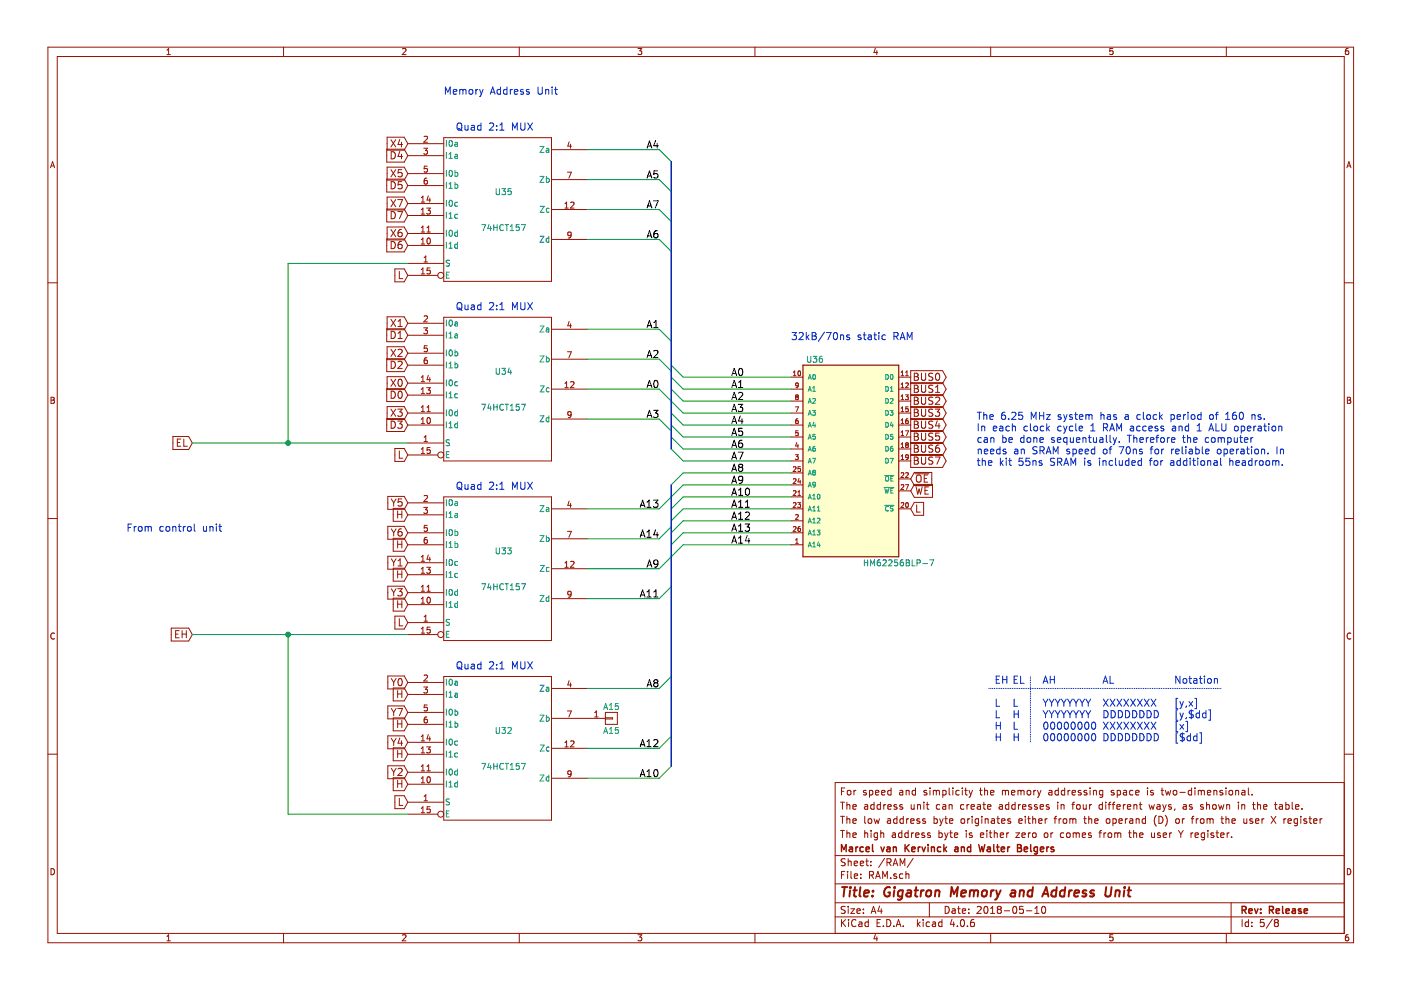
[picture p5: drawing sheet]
<svg xmlns="http://www.w3.org/2000/svg" width="297mm" height="210mm" viewBox="0 0 297 210" stroke-linecap="round" stroke-linejoin="round" font-family="sans-serif">
<path d="M170.2 77.4h20.3v40.6h-20.3z" fill-rule="evenodd" fill="#fffecd" stroke="#fffecd" stroke-width=".25"/>
<path d="M170.2 77.4h20.3v40.6h-20.3z" fill="none" stroke="#981200" stroke-width=".25"/>
<g fill="none" stroke="#981200" stroke-width=".21">
<path d="M10.2 10h276.8v189.9h-276.8zM12.1 12h272.9v185.9h-272.9zM35.4 11.6h.7M35.4 10.6l.3-.3v1.3M60.1 10v2M85.3 10.4l.5-.1 .3 .3-.8 1h.8M110.1 10v2M135.3 10.3h.8l-.5 .5h.3l.2 .2-.1 .4-.2 .2-.5-.2M160.1 10v2M185.6 10.2l-.3 .9h.8M185.9 10.7v.9M210 10v2"/>
<path d="M235.9 10.3h-.6v.6l.6-.1 .1 .5-.2 .3-.5-.2M260 10v2M285.8 10.3h-.3l-.2 .3-.1 .7 .3 .3 .4-.2 .1-.4-.2-.2h-.3l-.3 .2M10.7 35.6l.4-1.3 .5 1.3M10.8 35.2h.7M82 31.6h3.7l.8 1.4-.8 1.4h-3.7zM82 38h3.7l.8 1.3-.8 1.4h-3.7zM82.1 29.1h3.6l.8 1.4-.8 1.3h-3.6zM82.1 35.4h3.6l.8 1.4-.8 1.4h-3.6zM82.9 29.6l1 1.5M82.9 36l1 1.5M82.9 32.2a.77 .77 0 0 1 .9 .7 .77 .77 0 0 1-.9 .8z"/>
<path d="M82.9 38.5a.77 .77 0 0 1 .9 .8 .77 .77 0 0 1-.9 .7zM83.9 29.6l-1 1.5M83.9 36l-1 1.5M84.8 29.5l-.4 1.1h.9M84.8 32.1l-.4 1.1h.9M85.1 30.1v1M85.1 32.7v1M85.2 38.5h-.7l-.1 .7 .2-.1 .5 .1 .2 .6-.3 .2-.6-.1M85.2 36h-.7l-.1 .7 .2-.1h.5l.2 .6-.3 .3-.6-.2M86.5 30.5h7.6M86.5 33h7.6M86.5 36.8h7.6"/>
<path d="M86.5 39.3h7.6M89.8 31.4h.8l-.4 .5 .4 .1v.6l-.2 .1-.6-.1M89.9 29l.5-.1 .2 .3-.8 1h.8M90.5 37.8h-.4l-.1 .3-.1 .7 .2 .2 .5-.1-.1-.6h-.4l-.2 .2M90.6 35.2h-.6l-.1 .6h.7v.6l-.2 .1-.5-.1M94.1 29.2h22.8v30.5h-22.8zM116.9 31.7h7.6M116.9 38.1h7.6M120.3 36.5h.8l-.5 1.3M120.7 30.1l-.3 .9h.7M121 30.6v.8M285.6 35.6l.4-1.3 .4 1.3"/>
<path d="M285.7 35.2h.6M10.2 60h1.9M82 44.3h3.7l.8 1.4-.8 1.4h-3.7zM82 50.7h3.7l.8 1.3-.8 1.4h-3.7zM82.1 41.8h3.6l.8 1.4-.8 1.3h-3.6zM82.1 48.1h3.6l.8 1.4-.8 1.4h-3.6zM82.9 48.7l1 1.5M82.9 42.3l1 1.5M82.9 44.9a.77 .77 0 0 1 .9 .7 .77 .77 0 0 1-.9 .8zM82.9 51.2a.77 .77 0 0 1 .9 .8 .77 .77 0 0 1-.9 .7zM83.7 57h2l.8 1.4-.8 1.4h-2zM83.9 48.7l-1 1.5"/>
<path d="M83.9 42.3l-1 1.5M84.3 42.3h1l-.6 1.5M84.3 44.9h1l-.6 1.5M84.7 57.5v1.6h.7M85.1 48.7h-.4a.99 .99 0 0 0 0 1.5l.5-.2 .1-.5-.3-.3h-.3l-.3 .3M85.1 51.2l-.4 .1a.99 .99 0 0 0 0 1.4l.5-.1 .1-.5-.3-.3h-.3l-.3 .3M86.5 55.8h7.6M86.5 52h7.6M86.5 49.5h7.6M86.5 45.7h7.6M86.5 43.2h7.6M86.5 58.4h6.3"/>
<path d="M89.3 49.2h.7M89.3 51.7h.7M89.3 41.9l.4-.3v1.3M89.3 44.5l.4-.4v1.3M89.3 48.3l.4-.4v1.3M89.3 50.8l.4-.3v1.2M89.3 57.2l.4-.4v1.3M89.3 42.9h.7M89.3 45.4h.7M89.3 58.1h.7M89.9 55.5h.7M89.9 54.6l.4-.3v1.2"/>
<path d="M90.5 44.1h.7l-.4 .5 .4 .1v.6l-.2 .1-.5-.1M90.5 49.2h.7M90.5 48.3l.4-.4v1.3M90.6 50.6l.2-.1a.67 .67 0 0 1 .5 .6 .67 .67 0 0 1-.5 .6l-.3-.4zM90.8 41.5l-.3 .9h.8M91.1 42v.9M91.2 56.8h-.6l-.1 .6h.7v.6l-.2 .1-.5-.1M116.9 50.8h7.6M116.9 44.4h7.6M119.8 44.1h.7M119.8 43.2l.3-.3v1.2M121 43l.5-.1 .2 .3-.8 .9h.8"/>
<path d="M121.1 49.7l-.2 .3-.4-.1-.1-.6 .5-.1 .2 .2-.1 .8-.3 .3h-.2M285 60h2M82 69.7h3.7l.8 1.4-.8 1.4h-3.7zM82 76.1h3.7l.8 1.3-.8 1.4h-3.7zM82.1 79.9h3.6l.8 1.3-.8 1.4h-3.6zM82.1 67.2h3.6l.8 1.3-.8 1.4h-3.6zM82.1 73.5h3.6l.8 1.4-.8 1.4h-3.6zM82.9 67.7l1 1.5M82.9 74l1 1.6M82.9 70.2a.77 .77 0 0 1 .9 .8 .77 .77 0 0 1-.9 .8zM82.9 76.6a.77 .77 0 0 1 .9 .8 .77 .77 0 0 1-.9 .7zM83.9 67.7l-1 1.5"/>
<path d="M83.9 74l-1 1.6M84.4 69.2h.9M84.4 68.1l.4-.4v1.5M84.4 70.7l.4-.5v1.6M84.4 71.8h.9M84.4 74.2l.6-.2 .3 .5-1 1.1h1M84.4 76.7l.6-.1 .3 .4-1 1.1h1M86.5 68.5h7.6M86.5 71.1h7.6M86.5 74.9h7.6M86.5 77.4h7.6M89.8 69.5h.8l-.4 .5 .4 .1v.5l-.2 .2-.6-.2"/>
<path d="M89.9 67.1l.5-.1 .2 .3-.8 .9h.8M90.5 75.9h-.4l-.1 .3-.1 .7 .2 .2 .5-.1-.1-.6-.4-.1-.2 .3M90.6 73.3h-.6l-.1 .6h.7v.6l-.2 .1-.5-.1M90.8 79.6l-.3 .9h.8M94.1 67.3h22.8v30.4h-22.8zM116.9 69.8h7.6M116.9 76.2h7.6M120.3 74.6h.8l-.5 1.3M120.7 68.2l-.3 .9h.7M121 68.6v.9M167.7 80h2.5M168.2 79.7h.6"/>
<path d="M168.2 78.9l.3-.3v1.1M169.2 78.7l.2-.1a.49 .49 0 0 1 .4 .6 .49 .49 0 0 1-.5 .4l-.1-.3zM190.5 80h2.6M191.1 79.7h.5M191.1 78.9l.2-.3v1.1M192 79.7h.6M192 78.9l.3-.3v1.1M193.8 79.1h.6l.3 .3-.3 .5 .3 .1v.4l-.3 .3h-.6zM193.8 79.9h.6M195.4 79.1v1.3l.3 .3h.3l.3-.3v-1.3M197.8 79.2l-.6-.1-.3 .3 .1 .4 .7 .3v.4l-.2 .2-.6-.1M198.5 79.3l.2-.2a.81 .81 0 0 1 .5 .8 .81 .81 0 0 1-.5 .8l-.2-.2-.2-.4z"/>
<path d="M10.8 84.2h.4l.3 .3-.3 .3 .4 .3-.3 .4h-.5zM10.8 84.8h.4M36.7 92.6h3.3l.8 1.3-.8 1.4h-3.3zM37.6 93.8h.5M38.3 93.1h-.7v1.5h.7M39 93.1v1.5h.7M82 82.4h3.7l.8 1.4-.8 1.3h-3.7zM82 88.7h3.7l.8 1.4-.8 1.4h-3.7zM82.1 86.2h3.6l.8 1.4-.8 1.4h-3.6zM82.9 80.4l1 1.5M82.9 86.7l1 1.6M82.9 89.3a.77 .77 0 0 1 .9 .7 .77 .77 0 0 1-.9 .8z"/>
<path d="M82.9 82.9a.77 .77 0 0 1 .9 .8 .77 .77 0 0 1-.9 .8zM83.7 95.1h2l.8 1.4-.8 1.3h-2zM83.9 80.4l-1 1.5M83.9 86.7l-1 1.6M84.3 86.7h1l-.5 .6 .5 .3-.1 .5-.2 .2-.7-.2M84.3 89.3h1l-.5 .6 .5 .2-.1 .6-.2 .1-.7-.1M84.5 80.5l.3-.1a.81 .81 0 0 1 .5 .8 .81 .81 0 0 1-.5 .7l-.3-.1-.1-.5zM84.5 83.1l.3-.2a.81 .81 0 0 1 .5 .8 .81 .81 0 0 1-.5 .8l-.3-.2-.1-.4zM84.7 95.6v1.6h.7M86.5 90.1h7.6M86.5 87.6h7.6M86.5 83.8h7.6"/>
<path d="M86.5 93.9h7.6M86.5 81.2h7.6M86.5 96.5h6.3M89.3 89.8h.7M89.3 87.3h.7M89.3 80l.4-.3v1.2M89.3 82.6l.4-.4v1.3M89.3 86.4l.4-.4v1.3M89.3 88.9l.4-.4v1.3M89.3 95.2l.4-.3v1.3M89.3 80.9h.7M89.3 83.5h.7"/>
<path d="M89.3 96.2h.7M89.9 92.7l.4-.3v1.2M89.9 93.6h.7M90.5 82.2h.7l-.4 .5 .4 .1v.5l-.2 .2-.5-.2M90.5 87.3h.7M90.5 86.4l.4-.4v1.3M90.6 88.6l.2-.1a.67 .67 0 0 1 .5 .7 .67 .67 0 0 1-.5 .6l-.3-.5zM91.1 80.1v.8M91.2 94.9h-.6l-.1 .6h.7v.5l-.2 .2-.5-.2M116.9 82.5h7.6M116.9 88.8h7.6M119.8 82.2h.7"/>
<path d="M119.8 81.3l.3-.4v1.3M121 81l.5-.1 .2 .4-.8 .9h.8M121.1 87.8l-.2 .3-.4-.1-.1-.6 .5-.1 .2 .2-.1 .7-.3 .3h-.2M167.7 97.7h2.5M167.7 95.2h2.5M167.7 92.7h2.5M167.7 90.1h2.5M167.7 87.6h2.5M167.7 85h2.5M167.7 82.5h2.5M168.2 99.1l.4-.1 .2 .3-.6 .7h.6M168.6 96.4h.6l-.3 .4 .3 .1v.4h-.6"/>
<path d="M168.6 86.3h.7l-.4 1M168.9 84.2l-.2-.2 .2-.3 .3 .1-.1 .4M168.9 84.2l-.2 .2 .2 .3 .3-.1v-.3l-.1-.1M168.9 84.2h.2M168.9 93.8l-.2 .8h.6M169.2 88.8l-.4 .1-.1 .7 .2 .2 .3-.1v-.5h-.3l-.2 .2M169.2 94.2v.7M169.2 91.3h-.5v.5h.5v.5h-.5M169.2 81.6l-.1 .2h-.3v-.6h.3l.1 .2v.6l-.4 .2M169.7 99h-.5v.4h.5v.5h-.5M190.5 97.7h2.6M190.5 95.2h2.6"/>
<path d="M190.5 92.7h2.6M190.5 90.1h2.6M190.5 87.6h2.6M190.5 85h2.6M190.5 82.5h2.6M191.1 97.4h.5M191.1 92.4h.5M191.1 89.8h.5M191.1 84.7h.5M191.1 82.2h.5M191.1 81.5l.2-.3v1M191.1 84l.2-.3v1"/>
<path d="M191.1 86.6l.2-.3v1M191.1 89.1l.2-.3v1M191.1 91.6l.2-.3v1.1M191.1 94.2l.2-.3v1M191.1 96.7l.2-.3v1M191.1 87.3h.5M191.1 94.9h.5M192 91.3h.6l-.4 1.1M192 83.7h.6l-.4 .4 .4 .1v.4h-.6M192 81.3l.4-.1 .2 .3-.6 .7h.6M192.2 94.3l-.2-.2 .2-.2 .4 .1-.2 .3M192.2 94.3l-.2 .2 .2 .4 .4-.1v-.4l-.2-.1"/>
<path d="M192.2 94.3h.2M192.5 88.8l-.4 .1-.1 .7 .2 .2 .4-.1-.1-.5h-.3l-.2 .2M192.6 86.3h-.5l-.1 .4h.5l.1 .5h-.6M192.6 96.8l-.2 .2h-.3v-.5l.3-.1 .2 .2v.6l-.5 .2M193.1 81.3h6.7l.8-1.3-.8-1.4h-6.7v20.5h6.7l.8-1.4-.8-1.3h-6.7M193.1 81.1h6.7l.8 1.4-.8 1.4h-6.7M193.1 83.7h6.7l.8 1.3-.8 1.4h-6.7M193.1 86.2h6.7l.8 1.4-.8 1.4h-6.7M193.1 88.7h6.7l.8 1.4-.8 1.4h-6.7M193.1 91.3h6.7l.8 1.4-.8 1.3h-6.7M193.1 93.8h6.7l.8 1.4-.8 1.4h-6.7M193.8 96.9h.6l.3 .3-.3 .4 .3 .2v.3l-.3 .3h-.6z"/>
<path d="M193.8 86.7h.6l.3 .3-.3 .5 .3 .1v.4l-.3 .3h-.6zM193.8 89.3h.6l.3 .3-.3 .4 .3 .1v.4l-.3 .3h-.6zM193.8 91.8h.6l.3 .3-.3 .5 .3 .1v.4l-.3 .2h-.6zM193.8 81.7h.6l.3 .3-.3 .4 .3 .1v.4l-.3 .3h-.6zM193.8 84.2h.6l.3 .3-.3 .4 .3 .2v.3l-.3 .3h-.6zM193.8 94.4h.6l.3 .3-.3 .4 .3 .1v.4l-.3 .3h-.6zM193.8 82.4h.6M193.8 84.9h.6M193.8 87.5h.6M193.8 90h.6M193.8 92.6h.6M193.8 95.1h.6"/>
<path d="M193.8 97.6h.6M195.4 84.2v1.2l.3 .3h.3l.3-.3v-1.2M195.4 86.7v1.3l.3 .3h.3l.3-.3v-1.3M195.4 89.3v1.2l.3 .3h.3l.3-.3v-1.2M195.4 81.7v1.2l.3 .3h.3l.3-.3v-1.2M195.4 91.8v1.3l.3 .2h.3l.3-.2v-1.3M195.4 94.4v1.2l.3 .3h.3l.3-.3v-1.2M195.4 96.9v1.2l.3 .3h.3l.3-.3v-1.2M197.8 81.7h-.6l-.3 .3 .1 .3 .7 .3v.4l-.2 .2-.6-.1M197.8 91.9l-.6-.1-.3 .3 .1 .4 .7 .3v.4l-.2 .1h-.6M197.8 84.3l-.6-.1-.3 .3 .1 .4 .7 .2v.5l-.2 .1h-.6M197.8 86.8l-.6-.1-.3 .3 .1 .4 .7 .3v.4l-.2 .2-.6-.1"/>
<path d="M197.8 89.4l-.6-.1-.3 .3 .1 .3 .7 .3v.5l-.2 .1-.6-.1M197.8 94.4h-.6l-.3 .3 .1 .3 .7 .3v.4l-.2 .2-.6-.1M197.8 97l-.6-.1-.3 .3 .1 .4 .7 .2v.5l-.2 .1-.6-.1M198.3 86.7h.9l-.5 .6 .5 .3v.5l-.3 .2-.6-.2M198.3 96.9h1l-.7 1.5M198.3 84.4l.6-.2 .3 .4-.9 1.1h.9M198.3 83.2h.9M198.3 82.1l.5-.4v1.5M198.7 89.2l-.4 1.1h1M199.1 94.4h-.5a.99 .99 0 0 0 0 1.5l.6-.2v-.5l-.3-.3h-.3l-.3 .3M199.1 89.8v1M199.2 91.8h-.8l-.1 .8 .3-.2 .5 .1 .1 .6-.3 .2-.6-.1"/>
<path d="M285.7 84.2h.4l.3 .3-.3 .3 .3 .3-.2 .4h-.5zM285.7 84.8h.4M10.2 109.9h1.9M82.2 117.9h3.5l.8 1.4-.8 1.4h-3.5zM82.2 105.2h3.5l.8 1.4-.8 1.4h-3.5zM82.2 111.6h3.5l.8 1.4-.8 1.3h-3.5zM83 118.5l.5 .8M83 112.1l.5 .8M83 105.8l.5 .8M83.4 107.8h2.3l.8 1.4-.8 1.3h-2.3zM83.4 114.1h2.3l.8 1.4-.8 1.4h-2.3zM83.5 106.6v.7"/>
<path d="M83.5 112.9v.8M83.5 119.3v.7M84 118.5l-.5 .8M84 112.1l-.5 .8M84 105.8l-.5 .8M84.3 108.3v1.5M84.3 114.7v1.5M84.3 109.1h.9M84.3 115.4h.9M84.4 118.9l.4-.4v1.5M84.4 120h.9M85.1 112.1l-.4 .1a.99 .99 0 0 0 0 1.5l.5-.2 .1-.5-.3-.3h-.3l-.3 .3"/>
<path d="M85.2 105.8h-.7l-.1 .7 .2-.1h.5l.2 .6-.3 .3-.6-.1M85.2 108.3v1.5M85.2 114.7v1.5M86.5 115.5h7.6M86.5 113h7.6M86.5 106.6h7.6M86.5 109.2h7.6M86.5 119.3h7.6M89.3 118.1l.4-.4v1.3M89.3 119h.7M89.8 107.6h.8l-.4 .5 .4 .1v.5l-.2 .2-.6-.2M89.9 105.1l.5-.1 .2 .4-.8 .9h.8"/>
<path d="M90.5 113.9l-.4 .1-.1 .2-.1 .7 .2 .3 .5-.1-.1-.6-.4-.1-.2 .2M90.6 111.4h-.6l-.1 .6h.7v.5l-.2 .2-.5-.2M90.8 117.7l-.3 .9h.8M91.1 118.1v.9M94.1 105.4h22.8v30.4h-22.8zM116.9 107.9h7.6M116.9 114.2h7.6M119.8 119.4l.3-.4v1.3M120.3 112.7h.8l-.5 1.2M120.7 106.2l-.3 1h.7M121 106.7v.9M121 119.1l.5-.1 .2 .4-.8 .9h.8"/>
<path d="M167.7 115.5h2.5M167.7 110.4h2.5M167.7 107.9h2.5M167.7 105.4h2.5M167.7 102.8h2.5M167.7 100.3h2.5M167.7 113h2.5M168.2 111.7l.4-.1 .2 .4-.6 .7h.6M168.2 106.7l.4-.1 .2 .3-.6 .7h.6M168.2 104.1l.4-.1 .2 .3-.6 .7h.6M168.2 101.6l.4-.1 .2 .3-.6 .7h.6M168.7 115.2h.5"/>
<path d="M168.7 114.5l.3-.3v1M168.7 109.2l.4-.1 .1 .3-.6 .7h.6M169.1 106.6h.6l-.3 .3 .3 .2v.4h-.6M169.2 105h.5M169.2 104.3l.3-.3v1M169.4 101.4l-.2 .8h.6M169.7 111.6l-.4 .1-.1 .8 .2 .2 .3-.1v-.5l-.3-.1-.2 .2M169.7 101.8v.7M190.5 107.9h2.6M190.5 101.5h2.6M190.5 104.1h2.6M191.1 106.7l.3-.1 .2 .3-.6 .7h.6"/>
<path d="M191.1 100.3l.3-.1 .2 .3-.6 .7h.6M191.1 102.9l.3-.1 .2 .3-.6 .7h.6M192 102.8h.6l-.4 1M192 100.3l.4-.1 .2 .3-.6 .7h.6M192.1 106.7l.1-.1a.49 .49 0 0 1 .4 .5 .49 .49 0 0 1-.5 .4l-.1-.3zM193.8 100.2h3.8v2.7h-3.8l-.7-1.4zM193.8 106.5h2v2.8h-2l-.7-1.4zM193.8 102.7h3.9v2.8h-3.9l-.7-1.4zM194 100.5h3M194 103h3.1M194.2 103.2l.4 1.6 .3-1.1 .3 1.1 .3-1.6M194.4 100.9a.5 .5 0 0 1 .5-.2 .5 .5 0 0 1 .4 .5l-.1 .8-.3 .2a.53 .53 0 0 1-.6-.5z"/>
<path d="M194.4 107.1v1.5h.7M196 101.4h.5M196.1 104h.5M196.7 100.7h-.7v1.5h.7M196.8 103.2h-.7v1.6h.7M285 109.9h2M11.6 134.3a.58 .58 0 0 0-.8 .5 .58 .58 0 0 0 .8 .6M36.3 133.2h3.7l.8 1.3-.8 1.4h-3.7zM37.2 134.4h.6M38 133.7h-.8v1.5h.8M38.6 134.4h.9M38.6 133.7v1.5"/>
<path d="M39.5 133.7v1.5M82.2 124.3h3.5l.8 1.4-.8 1.3h-3.5zM83 124.8l.5 .8M83.4 126.8h2.3l.8 1.4-.8 1.4h-2.3zM83.4 120.5h2.3l.8 1.4-.8 1.3h-2.3zM83.5 125.6v.7M83.7 130.6h2l.8 1.4-.8 1.4h-2zM84 124.8l-.5 .8M84.3 121v1.5M84.3 127.4v1.5M84.3 128.1h.9M84.3 121.7h.9"/>
<path d="M84.3 124.8h1l-.5 .6 .5 .3-.1 .5-.2 .1-.7-.1M84.7 131.2v1.5h.7M85.2 121v1.5M85.2 127.4v1.5M86.5 132h7.6M86.5 128.2h7.6M86.5 125.7h7.6M86.5 121.9h7.6M86.5 134.5h6.3M89.3 120.6l.4-.3v1.2M89.3 124.4l.4-.3v1.3M89.3 127l.4-.4v1.3"/>
<path d="M89.3 133.3l.4-.3v1.2M89.3 125.4h.7M89.3 127.9h.7M89.3 121.5h.7M89.3 134.2h.7M89.9 130.8l.4-.4v1.3M89.9 131.7h.7M90.5 120.3h.7l-.4 .5 .4 .1v.5l-.2 .1-.5-.1M90.5 124.4l.4-.3v1.3M90.5 125.4h.7M90.6 126.7l.2-.1a.67 .67 0 0 1 .5 .7 .67 .67 0 0 1-.5 .6l-.3-.5zM91.2 133h-.6l-.1 .6h.7v.5l-.2 .1-.5-.1"/>
<path d="M116.9 126.9h7.6M116.9 120.6h7.6M119.8 120.3h.7M121.1 125.9l-.2 .2h-.4l-.1-.6 .5-.1 .2 .2-.1 .7-.3 .3h-.2M286.4 134.3a.58 .58 0 0 0-.8 .5 .58 .58 0 0 0 .8 .6M10.2 159.9h1.9M82.2 143.3h3.5l.8 1.4-.8 1.4h-3.5zM82.2 149.7h3.5l.8 1.3-.8 1.4h-3.5zM82.2 156h3.5l.8 1.4-.8 1.4h-3.5zM83 156.6l.5 .8M83 143.9l.5 .8M83 150.2l.5 .8"/>
<path d="M83.4 145.9h2.3l.8 1.3-.8 1.4h-2.3zM83.4 152.2h2.3l.8 1.4-.8 1.4h-2.3zM83.4 158.6h2.3l.8 1.3-.8 1.4h-2.3zM83.5 144.7v.7M83.5 151v.7M83.5 157.4v.7M84 156.6l-.5 .8M84 143.9l-.5 .8M84 150.2l-.5 .8M84.3 146.4v1.5M84.3 152.7v1.6M84.3 159.1v1.5"/>
<path d="M84.3 159.8h.9M84.3 153.5h.9M84.3 147.1h.9M84.3 150.2h1l-.6 1.5M84.5 144l.3-.1a.81 .81 0 0 1 .5 .7 .81 .81 0 0 1-.5 .8l-.3-.2-.1-.4zM84.8 156.5l-.4 1.1h.9M85.1 157.1v1M85.2 146.4v1.5M85.2 152.7v1.6M85.2 159.1v1.5M86.5 144.7h7.6M86.5 147.2h7.6"/>
<path d="M86.5 151h7.6M86.5 153.6h7.6M86.5 159.9h7.6M86.5 157.4h7.6M89.3 158.7l.4-.3v1.2M89.3 156.2l.4-.4v1.3M89.3 157.1h.7M89.3 159.6h.7M89.8 145.7h.8l-.4 .4 .4 .1v.6l-.2 .1-.6-.1M89.9 143.2l.5-.1 .2 .4-.8 .9h.8M90.5 158.4h.7l-.4 .4 .4 .1v.6l-.2 .1-.5-.1M90.5 152l-.4 .1-.1 .2-.1 .7 .2 .3 .5-.1-.1-.7h-.4l-.2 .2"/>
<path d="M90.6 149.5h-.6l-.1 .6h.7v.5l-.2 .1-.5-.1M90.8 155.7l-.3 1h.8M91.1 156.2v.9M94.1 143.4h22.8v30.5h-22.8zM116.9 146h7.6M116.9 152.3h11.5M116.9 158.7h7.6M119.8 157.4l.3-.3v1.3M119.8 158.4h.7M120.3 150.7h.8l-.5 1.3M120.7 144.3l-.3 .9h.7M121 144.8v.9"/>
<path d="M121 157.2l.5-.1 .2 .3-.8 1h.8M126.1 151.1l.3-.4v1.3M126.1 152h.7M128.4 151h2.5v2.6h-2.5zM128.4 152.2h1.5v.2h-1.5M285 159.9h2M82.2 162.4h3.5l.8 1.3-.8 1.4h-3.5zM83 162.9l.5 .8M83.4 164.9h2.3l.8 1.4-.8 1.3h-2.3zM83.5 163.7v.7M83.7 168.7h2l.8 1.4-.8 1.4h-2zM84 162.9l-.5 .8"/>
<path d="M84.3 165.4v1.6M84.3 166.2h.9M84.4 163.1l.6-.2 .3 .4-1 1.1h1M84.7 169.2v1.6h.7M85.2 165.4v1.6M86.5 170.1h7.6M86.5 166.3h7.6M86.5 163.7h7.6M86.5 172.6h6.3M89.3 162.5l.4-.3v1.2M89.3 165.1l.4-.4v1.3M89.3 171.4l.4-.4v1.3"/>
<path d="M89.3 163.4h.7M89.3 166h.7M89.3 172.3h.7M89.9 168.9l.4-.4v1.3M89.9 169.8h.7M90.5 162.5l.4-.3v1.2M90.5 163.4h.7M90.6 164.8l.2-.1a.67 .67 0 0 1 .5 .6 .67 .67 0 0 1-.5 .7l-.3-.5zM91.2 171h-.6l-.1 .6h.7v.6l-.2 .1-.5-.1M116.9 165h7.6M121.1 164l-.2 .2-.4-.1-.1-.6 .5-.1 .2 .3-.1 .7-.3 .3h-.2M178.2 170.1h.8"/>
<path d="M178.2 176.1h.8M178.2 173.1h.8M178.4 167.8h.5M178.6 170.1v1.5M178.6 173.1v1.5M178.6 176.1v1.5M179.1 167.1h-.7v1.5M179.6 170.1v1.5M179.6 173.1v1.5M179.6 176.1v1.5M179.6 170.7l.2-.1 .3 .1 .1 .9M179.6 173.7l.2-.1 .3 .1 .1 .9"/>
<path d="M179.6 176.7l.2-.1 .3 .1 .1 .9M179.7 167.7l.2-.1 .4 .1 .1 .6-.1 .2-.4 .1-.2-.2zM180.8 174.1l.7-.2v-.2l-.4-.1-.3 .2 .1 .7h.6M180.8 177.1l.7-.2v-.2l-.4-.1-.3 .2 .1 .7h.6M180.8 171.1l.7-.2v-.2l-.4-.1-.3 .2 .1 .7h.6M181.1 167.6v1M181.5 167.6l-.4 .3M183.3 176.7l.2-.1 .4 .1 .1 .9M183.3 173.1v1.3l.2 .2M183.3 176.1v1.5M183.3 170.7h.6l.1 .9M183.6 167.6h-.3l-.2 .2v.2l.5 .1v.4h-.5"/>
<path d="M184 170.9l-.7 .3 .2 .4 .5-.1M184.1 173.7l.2-.1 .5 .1v.6l-.1 .2-.4 .1-.2-.1zM184.4 167.6v1.5M184.4 167.6h.4l.3 .3-.2 .6h-.5M184.7 176.1v.1M184.7 176.6v1M185.3 170.7l-.4-.1-.3 .3 .1 .6 .2 .1 .4-.1M185.3 170.1v1.5M185.3 173.6l.3 1 .3-.7 .3 .7 .3-1M185.6 168.1l.7-.2v-.3h-.4l-.3 .2 .1 .7h.6M186 176.7l-.4-.1-.3 .3 .1 .5 .2 .2 .4-.1M186 176.6v1.3l-.3 .2-.3-.1"/>
<path d="M186.7 170.7l-.5-.1-.2 .3v.6l.2 .1 .5-.1M186.7 170.1v1.5M186.7 176.7l.2-.1 .4 .1 .1 .9M186.7 176.1v1.5M186.9 168.1l.7-.2v-.3h-.5l-.2 .2 .1 .7h.6M187.4 170.6v1M187.8 170.6l-.4 .3M188.2 173.7h.6v.9M188.2 171.1l.7-.2v-.2l-.4-.1-.3 .2 .1 .7h.6M188.8 173.9l-.7 .3 .2 .4 .5-.1M188.9 167.1v1.5M188.9 167.6h-.4l-.3 .3 .1 .5 .2 .2 .4-.1"/>
<path d="M189.2 176.7h.6l.1 .9M189.9 176.9l-.7 .3 .2 .4 .5-.1M190.1 170.7l-.3-.1-.3 .2 .1 .2 .5 .2v.3h-.6M190.2 173.7l-.5-.1-.2 .3v.6l.2 .1 .5-.1M190.2 173.1v1.5M190.8 167.6h.6v1M191.2 176.7l-.4-.1-.3 .3 .1 .5 .2 .2 .4-.1M191.2 176.1v1.5M191.3 170.7l-.3-.1-.2 .2v.2l.5 .2v.3h-.5M191.4 167.9l-.7 .3 .2 .4 .5-.1M191.5 173.1v1.5M191.5 173.7l-.4-.1-.3 .3 .1 .6 .2 .1 .4-.1"/>
<path d="M192.1 167.7l.2-.1h.4l.1 1M192.1 167.6v1M192.2 173.6v1M192.6 176.1v1.5M192.6 176.7l-.5-.1-.3 .3 .1 .5 .2 .2 .5-.1M192.7 173.6l-.5 .3M193.1 174.1l.7-.2-.1-.2-.4-.1-.2 .2 .1 .7h.5M193.2 170.6l.1 .9 .3 .1 .2-.1M193.3 176.6v1M193.7 176.6l-.4 .3M193.8 170.6v1M194.1 167.1v1.5"/>
<path d="M194.1 167.6h-.4l-.3 .3 .1 .5 .2 .2 .4-.1M194.1 177.1l.7-.2v-.2l-.4-.1-.3 .2 .1 .7h.6M194.5 170.6v1M194.5 170.7l.2-.1 .4 .1 .1 .9M195 173.7l-.4-.1-.2 .2 .1 .2 .5 .1v.4h-.6M195.9 170.1v.1M195.9 170.6v1M196 176.7l-.3-.1-.3 .2 .1 .2 .5 .1v.4h-.6M196.2 173.7l-.4-.1-.2 .2 .1 .2 .5 .1v.4h-.6M196.4 170.6h.5M196.5 167.6h-.4l-.2 .2 .1 .2 .5 .1v.4h-.6M196.6 170.1v1.3l.3 .2"/>
<path d="M197.2 167.1v.1M197.2 167.6v1M197.2 176.7l-.3-.1-.3 .2 .1 .2 .5 .1v.4h-.6M197.9 167.7l.4-.1 .2 .2M197.9 167.6v1M198 173.7l.5-.1 .2 .3-.1 .6h-.6M198 173.1v1.5M198.5 167.8v.8M198.5 167.8l.2-.2h.4l.1 1M199.1 176.1v1.5M199.1 176.7l.4-.1 .3 .3-.1 .6h-.6M199.2 170.7l-.4-.1-.3 .3 .1 .6 .2 .1 .4-.1"/>
<path d="M199.2 173.6l.4 1M199.6 174.6l-.4 .5M199.9 170.7h.6v.9M199.9 167.6h.4l.3 .3-.1 .6h-.6M199.9 167.6v1.5M200 173.6l-.4 1M200.3 176.6l.3 1M200.3 173.6h.6M200.5 170.9l-.7 .3 .2 .4 .5-.1M200.5 173.1v1.3l.4 .2M200.6 177.6l-.3 .5M201 176.6l-.4 1"/>
<path d="M201.2 167.1v1.3l.2 .2M201.2 170.6v1M201.2 170.7l.2-.1 .4 .1 .1 .9M201.3 174.1l.7-.2v-.2l-.5-.1-.2 .2 .1 .7h.6M201.4 176.6h.5M201.6 176.1v1.3l.3 .2M202 167.1v.1M202 167.6v1M202.4 177.1l.7-.2-.1-.2-.4-.1-.2 .2v.7h.6M203.4 167.6h-.5l-.2 .3v.5l.2 .2 .5-.1M203.8 173.7l.2-.1 .5 .1v.6l-.1 .2-.4 .1-.2-.1zM204 167.1v.1"/>
<path d="M204 167.6v1M204.4 170.7l-.5-.1-.3 .3 .1 .6 .2 .1 .5-.1M204.5 167.6h.6M204.7 167.1v1.3l.4 .2M204.9 176.1v.1M204.9 176.6v1M205 170.6v1M205.2 173.6v1M205.4 170.6l-.4 .3M205.4 167.6l.4 1M205.6 173.6l-.4 .3M205.8 168.6l-.4 .5"/>
<path d="M205.9 171.1l.7-.2-.1-.2-.4-.1-.2 .2 .1 .7h.5M206.1 176.7l-.4-.1-.2 .2 .1 .2 .5 .1v.4h-.6M206.1 173.1v.1M206.1 173.6v1M206.2 167.6l-.4 1M207.3 170.7h.5l.1 .9M207.5 173.7l-.5-.1-.3 .3 .1 .6 .2 .1 .5-.1M207.5 173.6l-.1 1.3-.2 .2-.4-.1M207.7 167.6h.5M207.9 177.1l.7-.2-.1-.2-.4-.1-.2 .2v.7h.6M207.9 170.9l-.7 .3 .2 .4 .5-.1M207.9 167.1v1.3l.3 .2"/>
<path d="M208.2 173.1v.1M208.2 173.6v1M208.4 170.6h.6M208.6 170.1v1.3l.4 .2M208.7 167.7l.3-.1h.3l.1 1M208.7 167.1v1.5M208.9 173.7l.2-.1 .4 .1v.9M208.9 173.6v1M209.2 176.1v.1M209.2 176.6v1M209.4 171.1l.7-.2-.1-.2-.4-.1-.2 .2 .1 .7h.5M209.7 176.6h.6"/>
<path d="M209.9 176.1v1.3l.4 .2M210 168.1l.7-.2v-.3h-.5l-.2 .2 .1 .7h.6M210.2 173.7h.6l.1 .9M210.8 176.7l.2-.1 .4 .1v.9M210.8 176.1v1.5M210.9 173.9l-.8 .3 .3 .4 .5-.1M211.4 173.6h.5M211.6 173.1v1.3l.3 .2M211.9 170.7h.6v.9M212.1 177.1l.7-.2-.1-.2-.4-.1-.2 .2 .1 .7h.5M212.4 174.1l.7-.2-.1-.2-.4-.1-.2 .2v.7h.6M212.5 170.9l-.7 .3 .2 .4 .5-.1"/>
<path d="M212.5 167.6v1M212.5 167.7l.5-.1 .2 .2M213.2 167.8v.8M213.2 167.8l.2-.2h.4v1M213.4 176.6v1M213.9 170.7l-.5-.1-.2 .3v.6l.2 .1 .5-.1M213.9 176.6l-.5 .3M213.9 170.1v1.5M214.2 173.7l-.3-.1-.3 .2 .1 .2 .5 .1v.4h-.6M214.5 168.1l.7-.2-.1-.3h-.4l-.2 .2v.7h.6M215.2 170.7l-.4-.1-.3 .3 .1 .6 .2 .1 .4-.1M215.2 170.1v1.5"/>
<path d="M215.4 176.6h.8l-.8 1h.8M215.8 167.7l.5-.1 .2 .2M215.8 167.6v1M215.9 170.6v1M216 174.1l.7-.2v-.2l-.5-.1-.2 .2 .1 .7h.6M216.4 170.6l-.5 .3M216.5 167.8l.2-.2h.4v1M216.5 167.8v.8M216.7 177.1l.7-.2-.1-.2-.4-.1-.2 .2v.7h.6M216.8 171.1l.7-.2v-.2l-.5-.1-.2 .2 .1 .7h.6M217.4 173.1v.1M217.4 173.6v1"/>
<path d="M217.8 167.7l.2-.1 .5 .1v.6l-.1 .2-.4 .1-.2-.2zM217.9 173.6h.5M218 176.6v1M218.1 173.1v1.3l.3 .2M218.5 176.6l-.5 .3M218.7 170.7l-.4-.1-.2 .2 .1 .2 .5 .2v.3h-.6M219 173.7l.2-.1 .3 .1 .1 .9M219 173.1v1.5M219 176.7l.2-.1 .4 .1 .1 .6-.1 .2-.4 .1-.2-.2zM219.2 167.6v1M219.6 167.6l-.4 .3M219.9 170.7l-.4-.1-.2 .2 .1 .2 .5 .2v.3h-.6"/>
<path d="M220 167.6l.3 1M220.2 174.1l.7-.2v-.2l-.4-.1-.3 .2 .1 .7h.6M220.3 168.6l-.3 .5M220.5 171.1l.7-.2v-.2l-.4-.1-.3 .2 .1 .7h.6M220.7 167.6l-.4 1M221.5 176.7l.2-.1 .4 .1 .1 .6-.1 .2-.4 .1-.2-.2zM221.6 173.6v1M222 173.6l-.4 .3M222.4 170.7l-.3-.1-.3 .2 .1 .2 .5 .2v.3h-.6M222.4 167.6h.6v1M222.8 176.6v1M223 167.9l-.7 .3 .3 .4 .4-.1"/>
<path d="M223.2 176.6l-.4 .3M223.5 173.6h.5M224 173.1l-.3 .2v1.3M224.3 170.1v.1M224.3 170.6v1M224.4 167.6h-.4l-.3 .3 .1 .5 .2 .2 .4-.1M224.4 167.1v1.5M224.5 173.6v1M225 170.7l.2-.1 .4 .1v.9M225 173.6l-.5 .3M225 170.6v1M225.5 173.7l.2-.1 .4 .1 .1 .6-.1 .2-.4 .1-.2-.1z"/>
<path d="M225.5 176.7l-.4-.1-.3 .3 .1 .5 .2 .2 .4-.1M225.7 167.6h-.4l-.3 .3 .1 .5 .2 .2 .4-.1M225.7 167.1v1.5M226.2 176.7l.2-.1 .4 .1 .1 .6-.1 .2-.4 .1-.2-.2zM226.4 167.6v1M226.8 173.7l.5-.1 .2 .2M226.8 173.6v1M226.9 167.6l-.5 .3M227.3 170.6h.5M227.3 168.1l.7-.2v-.3h-.5l-.2 .2 .1 .7h.6M227.5 173.8l.2-.2 .3 .1 .1 .9M227.5 173.8v.8"/>
<path d="M227.5 176.7l.5-.1 .2 .2M227.5 176.6v1M227.8 170.1l-.3 .2v1.3M228.2 176.8l.2-.2 .4 .1v.9M228.2 176.8v.8M228.3 170.7l.2-.1 .5 .1v.6l-.1 .2-.4 .1-.2-.1zM229.2 167.6h-.4l-.2 .2 .1 .2 .5 .1v.4h-.6M229.5 177.1l.7-.2-.1-.2-.4-.1-.2 .2v.7h.6M229.7 170.6v.9l.4 .1 .2-.1M229.8 173.6h.5M230 173.1v1.3l.3 .2M230.3 170.6v1"/>
<path d="M230.4 167.6h-.4l-.2 .2 .1 .2 .5 .1v.4h-.6M230.8 173.7l.2-.1 .4 .1 .1 .9M230.8 173.1v1.5M231 170.6v1M231.1 167.1v.1M231.1 167.6v1M231.3 176.7l-.3-.1-.2 .2v.2l.5 .1v.4h-.5M231.4 170.6l-.4 .3M231.8 167.7l.2-.1h.4l.1 1M231.8 167.6v1M232.1 174.1l.7-.2v-.2l-.5-.1-.2 .2 .1 .7h.6M233 176.6h.6"/>
<path d="M233.6 176.1l-.4 .2v1.3M233.7 170.7l-.4-.1-.3 .3 .1 .6 .2 .1 .4-.1M233.7 170.1v1.5M233.8 167.6v1.3l-.3 .2-.3-.1M233.8 167.6h-.4l-.3 .3 .1 .5 .2 .2 .4-.1M234.1 176.6v1M234.4 170.1v.1M234.4 170.6v1M234.5 176.6l-.4 .3M234.6 173.7l.2-.1 .5 .1v.6l-.1 .2-.4 .1-.2-.1zM234.9 170.6h.6M235 176.7l.2-.1 .4 .1 .1 .6-.1 .2-.4 .1-.2-.2z"/>
<path d="M235.5 170.1l-.3 .2v1.3M235.8 170.6h.6M236 173.7l.4-.1 .3 .3-.2 .6h-.5M236 173.6v1.5M236.2 167.6h-.4l-.2 .2 .1 .2 .5 .1v.4h-.6M236.3 176.7l.5-.1 .2 .2M236.3 176.6v1M236.4 170.1l-.4 .2v1.3M236.8 171.1l.7-.2v-.2l-.5-.1-.2 .2 .1 .7h.6M236.9 167.6h.4l.3 .3-.1 .6h-.6M236.9 167.6v1.5M237 176.8l.2-.2 .4 .1v.9"/>
<path d="M237 176.8v.8M237.2 174.1l.7-.2v-.2l-.4-.1-.3 .2 .1 .7h.6M238.2 170.6v1M238.2 167.6h.6l.1 1M238.6 173.6v1M238.6 170.6l-.4 .3M238.9 167.9l-.8 .3 .3 .4 .5-.1M239 173.6l-.4 .3M239 171.1l.7-.2v-.2l-.4-.1-.3 .2 .1 .7h.6M239.3 176.6h.5M239.5 176.1v1.3l.3 .2M239.5 173.7h.6l.1 .9"/>
<path d="M240.2 173.9l-.7 .3 .2 .4 .5-.1M240.2 167.6h-.4l-.3 .3 .1 .5 .2 .2 .4-.1M240.4 176.7l.2-.1 .3 .1 .1 .9M240.4 176.1v1.5M240.4 170.7l.2-.1 .4 .1v.9M240.4 170.6v1M240.8 168.1l.7-.2-.1-.3h-.4l-.2 .2 .1 .7h.5M240.9 173.7l.2-.1 .4 .1v.9M240.9 173.6v1M241.5 170.6h.6M241.6 177.1l.7-.2v-.2l-.4-.1-.3 .2 .1 .7h.6M241.8 170.1v1.3l.3 .2"/>
<path d="M242.9 173.7l-.5-.1-.2 .3v.6l.2 .1 .5-.1M242.9 173.1v1.5M243.3 167.1v.1M243.3 167.6v1M243.6 170.6l.3 1 .3-.7 .3 .7 .2-1M244.1 176.6l.1 .9 .4 .1 .2-.2M244.5 167.6h-.3l-.3 .2 .1 .2 .5 .1v.4h-.6M244.8 176.6v1M245.2 172.9a1.71 1.71 0 0 0 0 2.3M245.3 170.7h.6l.1 .9M245.7 173.1a.76 .76 0 0 1 .9 .7 .76 .76 0 0 1-.9 .8zM246 170.9l-.7 .3 .2 .4 .5-.1"/>
<path d="M246 176.7l-.4-.1-.2 .2 .1 .2 .5 .1v.4h-.6M246.2 167.6h.5M246.4 167.1v1.3l.3 .2M246.5 170.6l.4 1M246.6 177.1l.7-.2v-.2l-.4-.1-.3 .2 .1 .7h.6M246.9 171.6l-.4 .5M247.1 172.9a1.71 1.71 0 0 1 0 2.3M247.1 167.6l.3 1 .3-.7 .2 .7 .3-1M247.3 170.6l-.4 1M248 176.6v1M248.3 170.7l-.3-.1-.3 .2 .1 .2 .5 .2v.3h-.6M248.4 176.6l-.4 .3"/>
<path d="M248.8 167.7l.2-.1 .4 .1 .1 .6-.1 .2-.4 .1-.2-.2zM249.1 171.5l-.1 .3M249.3 173.7l.2-.1 .5 .1 .1 .6-.2 .2-.4 .1-.2-.1zM249.9 176.1l.5 .8M250.2 168h1.1M250.4 176.9v.7M250.7 173.6v1M250.9 176.1l-.5 .8M250.9 170.7h.6v.9M251.1 173.6l-.4 .3M251.5 170.9l-.7 .3 .2 .4 .5-.1M252.5 176.6v1"/>
<path d="M252.6 173.6h.5M252.6 167.6h-.4l-.3 .3 .1 .5 .2 .2 .4-.1M252.6 167.1v1.5M252.7 170.7l-.3-.1-.2 .2v.2l.5 .2v.3h-.5M252.9 176.6l-.4 .3M253.1 173.1l-.3 .2v1.3M253.4 167.1v.1M253.4 167.6v1M253.4 177.1l.7-.2-.1-.2-.4-.1-.2 .2 .1 .7h.5M253.6 173.6v1M254.1 173.6l-.5 .3M254.1 167.7l.4-.1 .2 .2"/>
<path d="M254.1 167.6v1M254.6 173.7l.2-.1 .4 .1 .1 .6-.1 .2-.4 .1-.2-.1zM254.7 167.8l.2-.2h.4l.1 1M254.7 167.8v.8M255.1 170.7l-.4-.1-.2 .2 .1 .2 .5 .2v.3h-.6M255.4 176.7l-.4-.1-.3 .3v.5l.3 .2 .4-.1M255.4 176.6l-.1 1.3-.2 .2-.4-.1M255.8 170.7l.2-.1 .4 .1v.9M255.8 170.1v1.5M255.9 173.7l.4-.1 .3 .2M255.9 173.6v1M256 168.1l.7-.2v-.3h-.5l-.2 .2 .1 .7h.6"/>
<path d="M256.1 176.1v.1M256.1 176.6v1M256.6 173.8l.2-.2 .3 .1 .1 .9M256.6 173.8v.8M257.2 170.7l.2-.1 .4 .1 .1 .6-.2 .2-.3 .1-.2-.1zM257.3 176.7l-.3-.1-.3 .2 .1 .2 .5 .1v.4h-.6M257.4 167.7l.2-.1h.3l.1 1M257.4 167.6v1M257.8 176.6h.6M258 176.1v1.3l.4 .2M258.4 170.6l.3 1 .2-.7 .3 .7 .3-1M258.8 177.1l.7-.2v-.2l-.5-.1-.2 .2 .1 .7h.6"/>
<path d="M258.9 173.6h.5M259.1 173.1v1.3l.3 .2M259.2 167.6h-.3l-.3 .2 .1 .2 .5 .1v.4h-.6M259.9 173.7l.2-.1 .4 .1 .1 .9M259.9 167.1v.1M259.9 167.6v1M259.9 173.1v1.5M260.1 170.7l.2-.1 .4 .1v.9M260.1 170.6v1M260.2 176.6v1M260.6 176.6l-.4 .3M260.6 167.7l.2-.1 .5 .1v.6l-.1 .2-.4 .1-.2-.2z"/>
<path d="M261.1 177.4v.2M261.2 174.1l.7-.2v-.2l-.5-.1-.2 .2 .1 .7h.6M262 167.7l.2-.1h.4v1M262 167.6v1M262.6 170.1v.1M262.6 170.6v1M263.3 170.7l.2-.1 .4 .1v.9M263.3 170.6v1M263.3 167.6h.6l.1 1M263.7 173.6l.1 .9 .3 .1 .2-.1M264 167.9l-.7 .3 .2 .4 .5-.1M264.3 173.6v1"/>
<path d="M264.7 167.1v1.3l.2 .2M265.5 168.4v.2M265.6 173.7l-.4-.1-.2 .2 .1 .2 .5 .1v.4h-.6M265.6 170.6h.5M265.8 170.1v1.3l.3 .2M266.2 174.1l.7-.2v-.2l-.5-.1-.2 .2 .1 .7h.6M266.6 170.7l.2-.1 .4 .1 .1 .9M266.6 170.1v1.5M267.6 173.6v1M267.9 171.1l.7-.2v-.2l-.5-.1-.2 .2 .1 .7h.6M268 173.6l-.4 .3M269.5 173.1l1 1.5"/>
<path d="M270.2 170.6h.6M270.4 170.1v1.3l.4 .2M270.5 173.1l-1 1.5M271.3 170.7h.6v.9M271.9 170.9l-.7 .3 .2 .4 .5-.1M272.2 173.6v1M272.6 170.7l.5-.1 .2 .3-.1 .6h-.6M272.6 170.1v1.5M272.6 173.6l-.4 .3M273.1 174.1l.7-.2-.1-.2-.4-.1-.2 .2 .1 .7h.5M274 170.1v1.3l.2 .2M274.7 171.1l.7-.2-.1-.2-.4-.1-.2 .2 .1 .7h.5"/>
<path d="M275.1 173.7l-.4-.1-.3 .3v.6l.3 .1 .4-.1M275.1 173.6l-.1 1.3-.2 .2-.4-.1M275.8 173.1v.1M275.8 173.6v1M276 171.5v.1M277 173.7l-.3-.1-.3 .2 .1 .2 .5 .1v.4h-.6M277.5 173.6h.6M277.7 173.1v1.3l.4 .2M278.5 174.1l.7-.2v-.2l-.5-.1-.2 .2 .1 .7h.6M279.9 173.6v1M280.3 173.6l-.4 .3M285 165.9h-107.9v32"/>
<path d="M10.8 184.2a.65 .65 0 0 1 .8 .6 .65 .65 0 0 1-.8 .7zM35.4 198.5l.3-.3v1.3M35.4 199.5h.7M60.1 197.9v2M85.3 198.3l.5-.1 .3 .3-.8 1h.8M110.1 197.9v2M135.3 198.2h.8l-.5 .5h.3l.2 .2-.1 .5-.2 .1-.5-.1M160.1 197.9v2M177.1 194.4h107.9M177.1 191.4h107.9M177.1 187.4h107.9M177.1 181.4h107.9"/>
<path d="M178.4 185.5h.5M178.4 195v1.5M178.6 195.6l.7 .9M179.1 184.8h-.7v1.5M179.2 192.2h-.6l-.3 .2 .1 .4 .7 .3v.4l-.2 .2-.6-.1M179.2 182.1h-.6l-.3 .2 .1 .3 .7 .4v.4l-.2 .2-.6-.1M179.3 195l-.9 .8M179.7 184.8v.1M179.7 185.3v1M179.8 182.1v1.5M179.8 192.2v.1M179.8 192.7v1"/>
<path d="M179.8 182.7l.2-.1h.4l.1 1M179.9 195v.1M179.9 195.5v1M180.4 192.7h.8l-.8 1h.8M180.4 184.8v1.3l.2 .2M181.1 183.1l.7-.2v-.3h-.5l-.2 .2 .1 .7h.6M181.1 185.8l.7-.2v-.3h-.4l-.3 .2 .1 .7h.6M181.5 195.1a.71 .71 0 0 0-1 .5 .71 .71 0 0 0 .7 .9l.3-.2M181.7 193.2l.7-.2-.1-.2-.4-.1-.2 .2 .1 .7h.5M182.1 195.5h.6l.1 1M182.4 183.1l.7-.2v-.3h-.5l-.2 .2 .1 .7h.6M182.5 186.1v.2"/>
<path d="M182.5 185.3v.2M182.8 195.8l-.8 .3 .3 .4 .5-.1M183.1 193.5v.2M183.1 192.8v.1M183.6 182.6h.5M183.8 182.1v1.3l.3 .2M184.1 195.5h-.4l-.3 .2 .1 .6 .2 .2 .4-.1M184.1 195v1.5M184.4 185.5h.7l.1-.2-.1-.4-.2-.1h-.5v1.5M184.6 182.6v.2M184.6 183.4v.2M184.7 193.7l.5-1.5 .5 1.5"/>
<path d="M184.7 185.5l.5 .8M184.8 193.2h.7M185.6 198.1l-.3 .9h.8M185.6 186.3l.5-1.5 .5 1.5M185.8 185.8h.7M185.9 198.6v.9M186 195.7h.5M186.5 192.1l-.4 1.1h1M186.7 195h-.7v1.5h.7M186.8 192.7v1M187.1 186.3v-1.5l.6 1 .4-1v1.5M187.3 196.3v.2"/>
<path d="M187.6 182l-1.3 1.9M188 195a.76 .76 0 0 1 .9 .7 .76 .76 0 0 1-.9 .8zM188.1 182.9l.7-.1 .1-.2-.1-.4-.2-.1h-.5v1.5M188.4 182.9l.5 .7M188.8 186.1v.2M189.4 183.6l.4-1.5 .5 1.5M189.5 183.1h.7M189.5 196.3v.2M190 196.5l.5-1.5 .5 1.5M190.1 185.3h-.4l-.2 .2 .1 .2 .5 .1v.4h-.6M190.1 196h.8M190.9 183.6v-1.5l.5 1 .4-1v1.5"/>
<path d="M191.4 185.3h-.4l-.3 .2 .1 .6 .2 .2 .4-.1M191.5 196.3v.2M192.1 185.4l.2-.1h.4v1M192.1 184.8v1.5M193.6 182l-1.2 1.9M194.5 195v1.5M194.7 195.9l.4 .6M195.1 195.5l-.6 .5M195.7 195v.1M195.7 195.5v1M197 191.4v3M197.1 195.5h-.5l-.2 .2v.6l.2 .2 .5-.1"/>
<path d="M197.7 195.5h.6l.1 1M198.4 195.8l-.7 .3 .2 .4 .5-.1M199.7 195.5h-.4l-.3 .2 .1 .6 .2 .2 .4-.1M199.7 195v1.5M200.4 192.2a.76 .76 0 0 1 .9 .7 .76 .76 0 0 1-.9 .8zM201.8 194.9l-.3 1.1h.9M201.9 192.8h.6v.9M202.2 195.5v1M202.5 193l-.7 .3 .2 .4 .5-.1M203 196.3v.2M203 192.7h.6M203.2 192.2v1.3l.4 .2"/>
<path d="M203.8 195.1l.2-.1a.8 .8 0 0 1 .5 .7 .8 .8 0 0 1-.5 .8l-.4-.6zM204 193.2l.7-.2v-.2l-.4-.1-.3 .2 .1 .7h.6M205.1 196.3v.2M205.4 193.5v.2M205.4 192.8v.1M206.5 195h-.5a1.11 1.11 0 0 0-.1 1.4l.4 .1 .2-.2 .1-.5-.3-.3-.4 .1-.1 .2M207.2 192.3l.6-.1 .2 .4-.9 1.1h.9M208.7 192.3l.3-.1a.8 .8 0 0 1 .5 .7 .8 .8 0 0 1-.5 .8l-.4-.6zM210 193.7h.9M210 192.6l.5-.4v1.5M210 197.9v2M211.7 192.8l-.3-.3 .3-.3h.3l.3 .2-.3 .4"/>
<path d="M211.7 192.8l-.3 .3v.3l.3 .3h.3l.3-.3v-.3l-.3-.3M211.7 192.8h.3M212.9 193.1h1.2M214.9 192.3l.2-.1a.8 .8 0 0 1 .5 .7 .8 .8 0 0 1-.5 .8l-.4-.6zM216.9 192.2h-.7l-.1 .7 .7-.1 .2 .2-.1 .5-.2 .2-.6-.2M217.6 193.1h1.2M219.4 193.7h.9M219.4 192.6l.4-.4v1.5M221 192.3l.2-.1a.8 .8 0 0 1 .5 .7 .8 .8 0 0 1-.5 .8l-.4-.6zM235.9 198.2h-.6v.6l.6-.1 .1 .5-.2 .3-.5-.1M260 197.9v2M261 191.4v6.5"/>
<path d="M263.4 195v1.5M264.7 195.5h-.4l-.3 .2 .1 .6 .2 .2 .4-.1M264.7 195v1.5M265.4 196.3v.2M265.4 195.5v.2M268 195h-.7l-.1 .7 .7-.1 .2 .2-.1 .5-.2 .2-.6-.2M269.8 194.9l-1.3 1.9M270.5 195.6l-.3 .3 .1 .4 .2 .2h.3l.2-.3v-.3l-.2-.3M270.5 195.6l-.3-.3 .3-.3h.3l.2 .2-.2 .4M270.5 195.6h.3M285.7 184.2a.65 .65 0 0 1 .7 .6 .65 .65 0 0 1-.7 .7zM285.8 198.2h-.3l-.2 .3-.1 .7 .3 .3 .4-.1 .1-.5-.2-.2h-.3l-.3 .2"/>
<circle cx="93.4" cy="58.4" r=".63"/>
<circle cx="93.4" cy="96.5" r=".63"/>
<circle cx="93.4" cy="134.5" r=".63"/>
<circle cx="93.4" cy="172.6" r=".63"/>
</g>
<g fill="none" stroke="#009596" stroke-width=".21">
<path d="M94.6 29.8v1.2M94.6 32.3v1.3M94.6 36.1v1.3M94.6 38.7v1.2M95.2 33.6h.7M95.2 32.7l.4-.4v1.3M95.2 39l.4-.3v1.2M95.2 39.9h.7M95.3 29.9l.2-.1a.67 .67 0 0 1 .4 .6 .67 .67 0 0 1-.4 .6l-.3-.4zM95.3 36.2l.2-.1a.67 .67 0 0 1 .4 .7 .67 .67 0 0 1-.4 .6l-.3-.5zM96.5 30.3h.5v.7M96.5 32.8h.5v.8"/>
<path d="M96.5 36.6l.3-.1 .3 .3-.1 .5h-.5M96.5 36.1v1.3M96.5 38.7v1.2M96.5 39.1h.3l.3 .2-.1 .6h-.5M97 30.5l-.6 .2 .2 .3h.4M97 33l-.6 .3 .2 .3 .4-.1M114.5 31h.8l-.8 1.3h.8M114.5 37.4h.8l-.8 1.3h.8M115.8 31.5h.5l.1 .8M115.8 37.9l.4-.1 .2 .3-.1 .5h-.5M115.8 37.4v1.3M116.4 31.8l-.6 .2 .2 .3 .4-.1"/>
<path d="M94.6 42.5v1.2M94.6 45v1.3M94.6 48.8v1.3M94.6 51.4v1.2M94.6 58.3h.5M95.2 45.4l.4-.4v1.3M95.2 51.7l.4-.3v1.2M95.2 52.6h.7M95.2 46.3h.7M95.2 57.7h-.6v1.3h.6M95.3 55.2h-.6l-.1 .4a.54 .54 0 0 1 .6 .7l-.1 .1h-.5M95.3 42.6l.2-.1a.67 .67 0 0 1 .4 .6 .67 .67 0 0 1-.4 .6l-.3-.4z"/>
<path d="M95.3 48.9l.2-.1a.67 .67 0 0 1 .4 .7 .67 .67 0 0 1-.4 .6l-.3-.5zM97 48.8v1.3M97 51.4v1.2M97 43l-.4-.1-.2 .2 .1 .6h.5M97 45.5l-.4-.1-.2 .3 .1 .5h.5M97 49.3l-.4-.1-.2 .3 .1 .5h.5M97 51.8h-.4l-.2 .2 .1 .5h.5M102.1 47.6h.9l-.6 1.3M103.7 47.5l-.3 1h.8M104 48v.9M104.7 47.6v1.3M104.7 48.2h.7"/>
<path d="M105.2 40v1l.2 .3h.3l.2-.3v-1M105.4 47.6v1.3M106.4 40h.8l-.5 .5 .4 .1v.6l-.1 .1-.6-.1M106.7 47.7a.56 .56 0 0 0-.7 .5 .56 .56 0 0 0 .7 .6M107.1 47.6h.7M107.5 47.6v1.3M108.2 48.9h.7M108.2 48l.4-.4v1.3M108.3 40h-.6v.6h.6v.6l-.1 .1-.5-.1M110.1 47.6h-.6l-.1 .6h.7v.6l-.2 .1-.5-.1M110.6 47.6h.8l-.5 1.3M114.5 50.1h.8l-.8 1.3h.8"/>
<path d="M114.5 43.7h.9l-.9 1.3h.9M116.4 50.1v1.3M116.4 50.6l-.4-.1-.2 .2 .1 .6h.5M116.4 44.2l-.3-.1-.3 .3 .1 .5h.5M94.6 67.9v1.2M94.6 70.4v1.3M94.6 74.2v1.3M94.6 76.7v1.3M95.2 70.7l.4-.3v1.3M95.2 77.1l.4-.4v1.3M95.2 71.7h.7M95.2 78h.7"/>
<path d="M95.3 68l.2-.1a.67 .67 0 0 1 .4 .6 .67 .67 0 0 1-.4 .6l-.3-.5zM95.3 74.3l.2-.1a.67 .67 0 0 1 .4 .6 .67 .67 0 0 1-.4 .7l-.3-.5zM96.5 68.3h.5v.8M96.5 70.9h.5v.8M96.5 74.2v1.3M96.5 76.7v1.3M96.5 74.7l.3-.1 .3 .3-.1 .5h-.5M96.5 77.2l.3-.1 .3 .3-.1 .5h-.5M97 68.6l-.6 .2 .2 .3 .4-.1M97 71.1l-.6 .3 .2 .3 .4-.1M105.2 78.1v1l.2 .3h.3l.2-.3v-1M106.4 78.1h.8l-.5 .5 .4 .1v.5l-.1 .2-.6-.2"/>
<path d="M108 78l-.3 .9h.8M108.3 78.5v.9M114.5 69.1h.8l-.8 1.3h.8M114.5 75.5h.8l-.8 1.2h.8M115.8 69.6h.5l.1 .8M115.8 75.5v1.2M115.8 76l.4-.1 .2 .2-.1 .6h-.5M116.4 69.8l-.6 .3 .2 .3 .4-.1M171.2 75.5v1.1l.2 .2h.3l.2-.2v-1.1M172.4 75.5h.8l-.4 .5 .3 .1v.6l-.1 .1-.6-.1M172.4 79.5l.1-.1a.49 .49 0 0 1 .4 .5 .49 .49 0 0 1-.5 .5l-.1-.4zM174.3 75.5l-.4 .1-.2 .3v.7l.2 .2 .5-.1-.1-.6-.4-.1-.2 .3"/>
<path d="M187.8 79.4a.51 .51 0 0 1 .6 .5 .51 .51 0 0 1-.6 .5zM188.9 79.5l.1-.1a.49 .49 0 0 1 .4 .5 .49 .49 0 0 1-.5 .5l-.1-.4zM94.6 80.5v1.3M94.6 83.1v1.3M94.6 86.9v1.3M94.6 89.4v1.3M94.6 96.4h.5M95.2 83.4l.4-.3v1.3M95.2 89.8l.4-.4v1.3M95.2 90.7h.7M95.2 84.4h.7M95.2 95.8h-.6v1.2h.6"/>
<path d="M95.3 93.3h-.6l-.1 .4a.54 .54 0 0 1 .6 .7l-.1 .1-.5-.1M95.3 80.7l.2-.2a.67 .67 0 0 1 .4 .7 .67 .67 0 0 1-.4 .6l-.3-.5zM95.3 87l.2-.1a.67 .67 0 0 1 .4 .6 .67 .67 0 0 1-.4 .7l-.3-.5zM97 86.9v1.3M97 89.4v1.3M97 81h-.4l-.2 .2 .1 .5h.5M97 83.6l-.4-.1-.2 .2 .1 .6h.5M97 87.4l-.4-.1-.2 .3 .1 .5h.5M97 89.9l-.4-.1-.2 .3 .1 .5h.5M102.1 85.7h.9l-.6 1.3M103.7 85.6l-.3 .9h.8M104 86.1v.9"/>
<path d="M104.7 85.7v1.3M104.7 86.3h.7M105.4 85.7v1.3M106.7 85.8a.56 .56 0 0 0-.7 .5 .56 .56 0 0 0 .7 .5M107.1 85.7h.7M107.5 85.7v1.3M108.2 86.1l.4-.4v1.3M108.2 87h.7M110.1 85.7h-.6l-.1 .6h.7v.5l-.2 .2-.5-.2M110.6 85.7h.8l-.5 1.3M114.5 88.2h.8l-.8 1.2h.8M114.5 81.8h.9l-.9 1.3h.9"/>
<path d="M116.4 88.2v1.2M116.4 88.6h-.4l-.2 .2 .1 .6h.5M116.4 82.3l-.3-.1-.3 .3 .1 .5h.5M171.4 98.2l.3-1 .3 1M171.4 95.7l.3-1.1 .3 1.1M171.4 93.1l.3-1 .3 1M171.4 90.6l.3-1 .3 1M171.4 88l.3-1 .3 1M171.4 85.5l.3-1 .3 1M171.4 83l.3-1.1 .3 1.1M171.4 80.4l.3-1 .3 1M171.5 97.9h.4"/>
<path d="M171.5 95.4h.4M171.5 92.8h.4M171.5 90.3h.4M171.5 87.8h.4M171.5 85.2h.4M171.5 82.7h.4M171.5 80.1h.4M172.3 97.2h.6l-.4 1M172.3 87h.6l-.4 .4 .4 .1v.4h-.6M172.3 82.2l.3-.3v1.1M172.3 84.6l.4-.1 .2 .3-.6 .7h.6M172.3 83h.6"/>
<path d="M172.5 89.5l-.2 .7h.6M172.8 94.6l-.4 .1-.1 .8 .2 .2 .4-.1-.1-.5-.3-.1-.2 .2M172.8 89.9v.7M172.9 92.1h-.5l-.1 .5 .5-.1 .1 .5h-.6M187.8 97.2a.51 .51 0 0 1 .6 .5 .51 .51 0 0 1-.6 .5zM187.8 94.6a.51 .51 0 0 1 .6 .5 .51 .51 0 0 1-.6 .6zM187.8 92.1a.51 .51 0 0 1 .6 .5 .51 .51 0 0 1-.6 .5zM187.8 87a.51 .51 0 0 1 .6 .5 .51 .51 0 0 1-.6 .5zM187.8 84.5a.51 .51 0 0 1 .6 .5 .51 .51 0 0 1-.6 .5zM187.8 81.9a.51 .51 0 0 1 .6 .6 .51 .51 0 0 1-.6 .5zM187.8 89.6a.51 .51 0 0 1 .6 .5 .51 .51 0 0 1-.6 .5zM188.7 97.2h.7l-.5 1"/>
<path d="M188.7 87h.6l-.3 .4 .3 .1v.4h-.6M188.8 84.6l.4-.1 .1 .3-.6 .7h.6M188.8 83h.5M188.8 82.2l.2-.3v1.1M189 89.5l-.2 .7h.6M189.3 94.6l-.4 .1-.1 .8 .1 .2 .4-.1v-.5l-.4-.1-.1 .2M189.3 89.9v.7M189.3 92.1h-.5v.5l.5-.1v.5h-.5M94.6 105.9v1.3M94.6 108.5v1.2M94.6 112.3v1.3M94.6 114.8v1.3"/>
<path d="M94.6 118.6v1.3M95.2 108.8l.4-.3v1.2M95.2 115.2l.4-.4v1.3M95.2 109.7h.7M95.2 116.1h.7M95.3 106l.2-.1a.67 .67 0 0 1 .4 .7 .67 .67 0 0 1-.4 .6l-.3-.5zM95.3 112.4l.2-.1a.67 .67 0 0 1 .4 .6 .67 .67 0 0 1-.4 .7l-.3-.5zM95.3 118.7l.2-.1a.67 .67 0 0 1 .4 .7 .67 .67 0 0 1-.4 .6l-.3-.5zM96.5 106.4h.5v.8M96.5 109h.5v.7M96.5 112.3v1.3M96.5 114.8v1.3"/>
<path d="M96.5 112.8l.3-.1 .3 .2-.1 .6h-.5M96.5 115.3l.3-.1 .3 .3-.1 .5h-.5M97 106.6l-.6 .3 .2 .3 .4-.1M97 109.2l-.6 .2 .2 .3h.4M97 119.1l-.4-.1-.2 .3 .1 .5h.5M105.2 116.2v1l.2 .2h.3l.2-.2v-1M106.4 116.2h.8l-.5 .4 .4 .1v.6l-.1 .1-.6-.1M107.6 116.2h.8l-.4 .4 .3 .1v.6l-.1 .1-.6-.1M114.5 107.2h.8l-.8 1.3h.8M114.5 113.6h.8l-.8 1.2h.8M114.5 119.9h.9l-.9 1.3h.9M115.8 107.7h.5l.1 .8"/>
<path d="M115.8 113.6v1.2M115.8 114h.4l.2 .2-.1 .5h-.5M116.4 107.9l-.6 .3 .2 .3 .4-.1M171.4 116l.3-1.1 .3 1.1M171.4 110.9l.3-1 .3 1M171.4 105.8l.3-1 .3 1M171.4 108.3l.3-1 .3 1M171.4 103.3l.3-1 .3 1M171.4 100.7l.3-1 .3 1M171.4 113.4l.3-1 .3 1M171.5 115.7h.4M171.5 110.6h.4"/>
<path d="M171.5 105.5h.4M171.5 108.1h.4M171.5 103h.4M171.5 100.5h.4M171.5 113.1h.4M172.3 116h.6M172.3 105.1l.3-.3v1M172.3 107.6l.3-.3v1M172.3 110.2l.3-.3v1M172.3 112.7l.3-.3v1M172.3 115.3l.3-.4v1.1M172.3 110.9h.6"/>
<path d="M172.3 108.3h.6M172.3 105.8h.6M172.3 113.4h.6M172.5 100.1l-.2-.1 .2-.3 .4 .1-.2 .3M172.5 100.1l-.2 .2 .2 .4 .4-.1v-.4l-.2-.1M172.5 100.1h.2M172.9 102.7l-.2 .2-.3-.1v-.5h.3l.2 .2v.5l-.5 .3M173.2 112.4h.6l-.3 .4 .3 .1v.4h-.6M173.3 110l.4-.1 .1 .3-.6 .7h.6M173.3 108.3h.5M173.3 107.6l.3-.3v1M173.4 104.9l.1-.1a.49 .49 0 0 1 .4 .5 .49 .49 0 0 1-.5 .5l-.1-.4z"/>
<path d="M173.5 114.9l-.2 .7h.6M173.8 115.3v.7M183.3 118.7v1.3M183.3 119.3h.7M184 118.7v1.3M184.6 120v-1.3l.4 .9 .4-.9v1.3M186.6 118.7l-.4 .1-.2 .2v.7l.2 .3 .4-.2v-.6h-.4l-.2 .2M187.2 118.8l.5-.1 .2 .4-.8 .9h.8M187.5 103.3h2M187.6 107.2h1.9M187.6 100.8h1.9M187.6 103.5l.2 1 .2-.7 .2 .7 .3-1"/>
<path d="M187.9 101h.3l.2 .1v.6l-.2 .3-.4-.2zM188.4 107.4a.44 .44 0 0 0-.7 .4 .44 .44 0 0 0 .7 .4M188.4 118.8l.5-.1 .2 .4-.8 .9h.8M188.9 101.5h.3M188.9 104h.3M189.3 107.4h-.5v.3a.43 .43 0 0 1 .5 .5l-.5 .1M189.4 101h-.5v1h.5M189.4 103.5h-.5v1h.5M190.3 118.7h-.6l-.1 .6h.7v.5l-.2 .2-.5-.2M191.4 118.7l-.3 .1-.2 .2v.7l.2 .3 .4-.2-.1-.6h-.3l-.2 .2M192.1 119.3h.5M192.1 118.7h.5l.2 .2-.2 .4 .2 .1v.3l-.2 .3h-.5z"/>
<path d="M193.4 118.7v1.3h.6M194.4 119.4l.6-.1 .1-.5-.7-.1v1.3M195.7 119.5h.9M197.1 118.7h.9l-.6 1.3M94.6 121.2v1.2M94.6 125v1.2M94.6 127.5v1.3M94.6 134.4h.5M95.2 121.5l.4-.3v1.2M95.2 127.9l.4-.4v1.3M95.2 128.8h.7M95.2 122.4h.7"/>
<path d="M95.2 133.9h-.6v1.2h.6M95.3 131.4h-.6l-.1 .4a.54 .54 0 0 1 .6 .7l-.1 .1-.5-.1M95.3 125.1l.2-.1a.67 .67 0 0 1 .4 .6 .67 .67 0 0 1-.4 .6l-.3-.4zM97 125v1.2M97 127.5v1.3M97 121.6h-.4l-.2 .2 .1 .6h.5M97 125.5l-.4-.1-.2 .2 .1 .6h.5M97 128l-.4-.1-.2 .3 .1 .5h.5M102.1 123.8h.9l-.6 1.2M103.7 123.7l-.3 .9h.8M104 124.2v.8M104.7 123.8v1.2"/>
<path d="M104.7 124.4h.7M105.4 123.8v1.2M106.7 123.9a.56 .56 0 0 0-.7 .5 .56 .56 0 0 0 .7 .5M107.1 123.8h.7M107.5 123.8v1.2M108.2 124.1l.4-.3v1.2M108.2 125h.7M110.1 123.8h-.6l-.1 .6h.7v.5l-.2 .1-.5-.1M110.6 123.8h.8l-.5 1.2M114.5 126.2h.8l-.8 1.3h.8M116.4 126.2v1.3M116.4 126.7l-.4-.1-.2 .3 .1 .5h.5"/>
<path d="M116.4 120.4l-.3-.1-.3 .3 .1 .5h.5M94.6 144v1.3M94.6 146.6v1.2M94.6 150.4v1.2M94.6 152.9v1.3M94.6 156.7v1.3M94.6 159.2v1.3M95.2 146.9l.4-.3v1.2M95.2 153.3l.4-.4v1.3M95.2 159.6l.4-.4v1.3M95.2 147.8h.7M95.2 154.2h.7"/>
<path d="M95.3 144.1l.2-.1a.67 .67 0 0 1 .4 .6 .67 .67 0 0 1-.4 .7l-.3-.5zM95.3 150.5l.2-.1a.67 .67 0 0 1 .4 .6 .67 .67 0 0 1-.4 .6l-.3-.5zM95.3 156.8l.2-.1a.67 .67 0 0 1 .4 .6 .67 .67 0 0 1-.4 .7l-.3-.5zM96.5 144.5h.5v.8M96.5 147h.5v.8M96.5 150.4v1.2M96.5 152.9v1.3M96.5 150.8h.3l.3 .2-.1 .6h-.5M96.5 153.4l.3-.1 .3 .3-.1 .5h-.5M97 144.7l-.6 .3 .2 .3 .4-.1M97 147.3l-.6 .2 .2 .3 .4-.1M97 157.2l-.4-.1-.2 .3 .1 .5h.5"/>
<path d="M97 159.7h-.4l-.2 .2 .1 .5h.5M105.2 154.2v1.1l.2 .2h.3l.2-.2v-1.1M106.4 154.2h.8l-.5 .5 .4 .1v.6l-.1 .1-.6-.1M107.7 154.3l.5-.1 .2 .4-.8 .9h.8M114.5 145.3h.8l-.8 1.3h.8M114.5 151.6h.8l-.8 1.3h.8M114.5 158h.9l-.9 1.2h.9M115.8 145.8h.5l.1 .8M115.8 151.6v1.3M115.8 152.1l.4-.1 .2 .3-.1 .5h-.5M116.4 146l-.6 .2 .2 .4 .4-.1M116.4 158.5l-.3-.1-.3 .2 .1 .6h.5"/>
<path d="M128 150.4l.4-1.2 .4 1.2M128 155.5l.4-1.3 .4 1.3M128.1 150.1h.6M128.1 155.1h.6M129.2 155.5h.7M129.2 150.4h.7M129.2 149.5l.4-.3v1.2M129.2 154.6l.4-.4v1.3M131.1 154.2h-.6l-.1 .6h.7v.6l-.2 .1-.5-.1M131.1 149.2h-.6l-.1 .6h.7v.5l-.2 .1-.5-.1M94.6 163.1v1.2M94.6 165.6v1.3"/>
<path d="M94.6 172.5h.5M95.2 165.9l.4-.3v1.3M95.2 166.9h.7M95.2 160.5h.7M95.2 171.9h-.6v1.3h.6M95.3 169.4h-.6l-.1 .5a.54 .54 0 0 1 .6 .6l-.1 .2-.5-.1M95.3 163.2l.2-.1a.67 .67 0 0 1 .4 .6 .67 .67 0 0 1-.4 .6l-.3-.5zM97 163.1v1.2M97 165.6v1.3M97 163.5h-.4l-.2 .2 .1 .5h.5M97 166.1l-.4-.1-.2 .3 .1 .5h.5M102.1 161.9h.9l-.6 1.2"/>
<path d="M103.7 161.8l-.3 .9h.8M104 162.3v.8M104.7 161.9v1.2M104.7 162.4h.7M105.4 161.9v1.2M106.7 162a.56 .56 0 0 0-.7 .5 .56 .56 0 0 0 .7 .5M107.1 161.9h.7M107.5 161.9v1.2M108.2 162.2l.4-.3v1.2M108.2 163.1h.7M110.1 161.9h-.6l-.1 .5h.7v.6l-.2 .1-.5-.1M110.6 161.9h.8l-.5 1.2"/>
<path d="M114.5 164.3h.8l-.8 1.3h.8M116.4 164.3v1.3M116.4 164.8l-.4-.1-.2 .3 .1 .5h.5"/>
</g>
<g fill="none" stroke="#009300" stroke-width=".21">
<path d="M124.5 31.7h15.3l2.5 2.6M124.5 38.1h15.3l2.5 2.5M86.5 55.8h-25.4v38.1M124.5 44.4h15.3l2.5 2.6M124.5 50.8h15.3l2.5 2.5M124.5 69.8h15.3l2.5 2.5M124.5 76.2h15.3l2.5 2.5M142.3 77.4l2.6 2.6h22.8M142.3 80l2.6 2.5h22.8M40.8 93.9h45.7M124.5 82.5h15.3l5.1 5.1h22.8M124.5 88.8h15.3l2.5 2.6"/>
<path d="M142.3 82.5l2.6 2.5h22.8M142.3 87.6l2.6 2.5h22.8M142.3 90.1l2.6 2.6h22.8M142.3 92.7l2.6 2.5h22.8M142.3 95.2l2.6 2.5h22.8M142.3 111.7l-2.5 2.5h-15.3M167.7 115.5h-22.8l-5.1 5.1h-15.3M167.7 102.8h-22.8l-5.1 5.1h-15.3M167.7 100.3h-22.8l-2.6 2.5M167.7 105.4h-22.8l-2.6 2.5M167.7 107.9h-22.8l-2.6 2.5M167.7 110.4h-22.8l-2.6 2.6"/>
<path d="M167.7 113h-22.8l-2.6 2.5M40.8 134.5h45.7M61.1 134.5v38.1h25.4M142.3 124.4l-2.5 2.5h-15.3M142.3 143.4l-2.5 2.6h-15.3M142.3 156.1l-2.5 2.6h-15.3M142.3 162.5l-2.5 2.5h-15.3"/>
</g>
<g fill="none" stroke="#000" stroke-width=".21">
<path d="M137.2 37.7l.5-1.5 .5 1.5M137.2 31.4l.5-1.5 .5 1.5M137.3 37.3h.8M137.3 31h.8M139 29.8l-.4 1.1h1M139.3 30.4v1M139.4 36.2h-.7l-.1 .8 .2-.2 .5 .1 .2 .6-.3 .2-.6-.1M137.2 50.4l.5-1.5 .5 1.5M137.2 44.1l.5-1.5 .5 1.5M137.3 50h.8M137.3 43.7h.8M138.6 42.6h1l-.7 1.5"/>
<path d="M139.3 48.9l-.4 .1a.99 .99 0 0 0 0 1.4l.5-.1 .1-.5-.3-.3h-.3l-.3 .3M137.2 69.5l.5-1.5 .5 1.5M137.2 75.8l.5-1.5 .5 1.5M137.3 69h.8M137.3 75.4h.8M138.6 69.5h.9M138.6 68.4l.5-.4v1.5M138.6 74.5l.6-.2 .3 .4-.9 1.1h.9M155.2 79.6l.5-1.5 .5 1.5M155.3 79.2h.7M156.7 78.3l.3-.2a.81 .81 0 0 1 .5 .8 .81 .81 0 0 1-.5 .7l-.3-.1-.1-.4zM137.2 82.2l.5-1.5 .5 1.5"/>
<path d="M137.2 88.5l.5-1.5 .5 1.5M137.3 81.7h.8M137.3 88.1h.8M138.6 87h.9l-.5 .6 .5 .3-.1 .5-.2 .1-.6-.1M138.8 80.8l.2-.1a.81 .81 0 0 1 .5 .7 .81 .81 0 0 1-.5 .8l-.2-.2-.2-.4zM155.2 82.2l.5-1.5 .5 1.5M155.2 84.7l.5-1.5 .5 1.5M155.2 87.3l.5-1.6 .5 1.6M155.2 89.8l.5-1.5 .5 1.5M155.2 92.3l.5-1.5 .5 1.5M155.2 94.9l.5-1.6 .5 1.6M155.2 97.4l.5-1.5 .5 1.5"/>
<path d="M155.2 99.9l.5-1.5 .5 1.5M155.3 81.7h.7M155.3 84.3h.7M155.3 86.8h.7M155.3 89.4h.7M155.3 91.9h.7M155.3 94.4h.7M155.3 97h.7M155.3 99.5h.7M156.5 85.7h1l-.5 .6 .5 .3-.1 .5-.2 .2-.7-.2M156.5 95.9h1l-.6 1.5M156.6 83.3l.6-.1 .3 .4-1 1.1h1"/>
<path d="M156.6 82.2h.9M156.6 81.1l.4-.4v1.5M156.9 99.1l-.3-.3 .3-.4 .4 .1 .2 .2-.3 .4M156.9 99.1l-.3 .3v.3l.3 .2h.3l.3-.2v-.3l-.3-.3M156.9 99.1h.3M157 88.2l-.4 1.1h.9M157.3 93.3l-.4 .1a.99 .99 0 0 0 0 1.5l.5-.2 .1-.5-.3-.3h-.3l-.3 .3M157.3 88.8v1M157.4 90.8h-.7l-.1 .7 .2-.1 .5 .1 .2 .5-.3 .3-.6-.1M135.7 113.9l.5-1.5 .6 1.5M135.7 107.6l.5-1.6 .6 1.6M135.9 107.1h.7"/>
<path d="M135.9 113.5h.7M137.2 107.6h.9M137.2 113.9h.9M137.2 106.5l.4-.5v1.6M137.2 112.8l.4-.4v1.5M137.3 119.8h.8M138.6 106h.9l-.5 .6 .5 .3-.1 .5-.2 .2-.6-.2M139 112.3l-.4 1.1h1M139.3 112.9v1M139.5 119.4l-.3 .3h-.3l-.3-.3 .1-.5 .5-.2a.96 .96 0 0 1-.1 1.6h-.3M155.2 102.5l.5-1.5 .5 1.5M155.2 105l.5-1.5 .5 1.5"/>
<path d="M155.2 107.6l.5-1.6 .5 1.6M155.2 110.1l.5-1.5 .5 1.5M155.2 112.6l.5-1.5 .5 1.5M155.2 115.2l.5-1.5 .5 1.5M155.3 102.1h.7M155.3 104.6h.7M155.3 107.1h.7M155.3 109.7h.7M155.3 112.2h.7M155.3 114.7h.7M156.6 103.9l.4-.4v1.5M156.6 106.5l.4-.5v1.6"/>
<path d="M156.6 109l.4-.4v1.5M156.6 111.5l.4-.4v1.5M156.6 114.1l.4-.4v1.5M156.6 105h.9M156.6 107.6h.9M156.6 110.1h.9M156.6 112.6h.9M156.6 115.2h.9M157.5 101.6l-.3 .3h-.3l-.3-.3 .1-.5 .5-.1a.96 .96 0 0 1-.2 1.5h-.3M158 111.1h.9l-.5 .6 .5 .3-.1 .5-.2 .1-.6-.1M158 108.7l.6-.1 .3 .4-.9 1.1h.9M158 107.6h.9"/>
<path d="M158 106.5l.5-.5v1.6M158.2 103.6l.2-.1a.81 .81 0 0 1 .5 .8 .81 .81 0 0 1-.5 .7l-.2-.1-.2-.5zM158.4 113.6l-.4 1.1h1M158.8 114.2v1M135.7 126.6l.5-1.5 .6 1.5M135.9 126.2h.7M137.2 125.5l.4-.4v1.5M137.2 126.6h.9M137.2 120.3l.5-1.6 .5 1.6M138.6 125.5l.5-.4v1.5M138.6 126.6h.9M135.7 158.3l.5-1.5 .6 1.5"/>
<path d="M135.9 157.9h.7M137.2 157.2l.4-.4v1.5M137.2 158.3h.9M137.2 145.6l.5-1.5 .5 1.5M137.3 145.2h.8M138.6 157l.6-.2 .3 .4-.9 1.1h.9M138.9 144.8l-.3-.3 .3-.4 .4 .1 .2 .2-.3 .4M138.9 144.8l-.3 .3v.3l.3 .2h.3l.3-.2v-.3l-.3-.3M138.9 144.8h.3M135.7 164.7l.5-1.5 .6 1.5M135.9 164.2h.7M137.2 163.6l.4-.4v1.5"/>
<path d="M137.2 164.7h.9M138.8 163.3l.2-.1a.81 .81 0 0 1 .5 .7 .81 .81 0 0 1-.5 .8l-.2-.2-.2-.4z"/>
</g>
<g fill="none" stroke="#0327cd" stroke-width=".21">
<path d="M94.4 20v-1.5l.5 1 .6-1v1.5M96.1 19.5l.7-.2v-.3h-.5l-.2 .2 .1 .7h.6M97.5 19.1l.1-.1a.36 .36 0 0 1 .5 .2M97.5 19v1M98.1 19.2a.35 .35 0 0 1 .4-.3 .35 .35 0 0 1 .3 .3v.8M98.1 19.2v.8M99.5 19.1l.2-.1 .5 .1 .1 .6-.2 .2-.4 .1-.2-.2zM100.9 19v1M101.3 19l-.4 .3M101.7 19l.4 1M102.1 20l-.4 .5M102.4 19l-.3 1"/>
<path d="M104 20l.5-1.5 .5 1.5M104.1 19.5h.7M106.1 19h-.4l-.3 .3 .1 .6h.6M106.1 18.5v1.5M107.5 19h-.4l-.4 .3 .2 .6h.6M107.5 18.5v1.5M108.2 19v1M108.6 19l-.4 .3M109.1 19.5l.7-.2-.1-.3h-.4l-.2 .2v.7h.6M110.9 19h-.3l-.2 .2v.2l.5 .1v.4h-.5M112.2 19h-.4l-.2 .2 .1 .2 .5 .1v.4h-.6M114.1 18.5v1.2l.3 .3h.3l.3-.3v-1.2"/>
<path d="M115.7 19.1l.1-.1a.36 .36 0 0 1 .5 .2v.8M115.7 19v1M117.1 18.5v.1M117.1 19v1M117.6 19h.6M117.8 18.5v1.3l.4 .2M97 26.3a.5 .5 0 0 1 .6-.2 .5 .5 0 0 1 .3 .5v.8l-.3 .2a.53 .53 0 0 1-.7-.5zM97.2 27.2l.5 .3M97.7 27.5l.3 .2M98.6 26.6l.1 .9 .3 .1 .2-.2M99.2 26.6v1M99.9 26.7h.6l.1 .9"/>
<path d="M100.6 26.9l-.7 .2a.3 .3 0 0 0 .2 .5l.5-.1M102 26.7l-.5-.1-.3 .3 .2 .6h.6M102 26.1v1.5M103.8 26.2l.6-.1 .3 .4-1 1.1h1M105.3 26.7v.1M105.3 27.4v.2M106 27.6h.9M106 26.5l.4-.4v1.5M108.7 27.6v-1.5l.5 1.1 .5-1.1v1.5M110.4 26.1v1.2l.3 .3h.3l.3-.3v-1.2M111.9 26.1l1 1.5M112.9 26.1l-1 1.5"/>
<path d="M97 64.4a.5 .5 0 0 1 .6-.3 .5 .5 0 0 1 .3 .6v.8l-.3 .2a.53 .53 0 0 1-.7-.5zM97.2 65.3l.5 .3M97.7 65.6l.3 .2M98.6 64.7l.1 .9 .3 .1 .2-.2M99.2 64.7v1M99.9 64.7h.6l.1 1M100.6 65l-.7 .2a.3 .3 0 0 0 .2 .5l.5-.1M102 64.1v1.6M102 64.7h-.5l-.3 .3 .2 .6h.6M103.8 64.3l.6-.2 .3 .5-1 1.1h1M105.3 64.7v.2M105.3 65.5v.2"/>
<path d="M106 64.6l.4-.5v1.6M106 65.7h.9M108.7 65.7v-1.6l.5 1.1 .5-1.1v1.6M110.4 64.1v1.3l.3 .3h.3l.3-.3v-1.3M111.9 64.1l1 1.6M112.9 64.1l-1 1.6M167.9 70.5h1l-.5 .6 .5 .3-.1 .5-.2 .1-.7-.1M169.4 70.6l.6-.1 .3 .4-.9 1.1h.9M170.9 70.5v1.5M171.1 71.4l.4 .6M171.5 71l-.6 .6M172.2 70.5h.5l.3 .3-.3 .4 .3 .2 .1 .3-.3 .3h-.6z"/>
<path d="M172.2 71.2h.5M174.8 70.4l-1.3 2M175.2 70.5h1l-.7 1.5M176.8 70.6l.3-.1a.81 .81 0 0 1 .5 .8 .81 .81 0 0 1-.5 .7l-.3-.1-.1-.5zM178.2 71.2l.1-.1a.36 .36 0 0 1 .6 .1v.8M178.2 71v1M180.1 71.1l-.4-.1-.2 .2 .1 .2 .5 .2v.3h-.6M182.5 71.1l-.4-.1-.2 .2 .1 .2 .5 .2v.3h-.6M183 71h.6M183.2 70.5v1.3l.4 .2M184.1 71.1h.6l.1 .9M184.8 71.4l-.7 .1a.3 .3 0 0 0 .2 .5l.5-.1"/>
<path d="M185.3 71h.6M185.5 70.5v1.3l.4 .2M186.3 70.5v.1M186.3 71v1M187.7 71.1l-.4-.1-.3 .3 .1 .6h.6M189.5 71.3l.8-.1 .1-.2-.1-.4-.2-.1h-.6v1.5M189.9 71.3l.5 .7M190.9 72l.5-1.5 .5 1.5M191 71.6h.7M192.4 72v-1.5l.5 1.1 .5-1.1v1.5M207.2 87.4h.9M207.2 97.7h.6"/>
<path d="M207.4 89.8v1.6M207.4 95.2v1M207.4 97.2v1.3l.4 .2M207.4 95.4l.1-.1a.36 .36 0 0 1 .6 .2v.7M207.6 87.4v1.5M208.1 92.9l-.5-.1-.3 .3 .2 .6h.6M208.1 90.3v1.1M208.1 90.5l.1-.1a.36 .36 0 0 1 .6 .2v.8M208.3 97.8v-.1a.36 .36 0 0 1 .6 .2v.8M208.3 97.2v1.5M208.6 87.4v1.5M208.6 88.1v-.1a.36 .36 0 0 1 .6 .1v.8"/>
<path d="M208.7 92.9h.6l.1 .9M208.7 95.7l.7-.1v-.3l-.5-.1-.2 .3 .1 .7h.6M209.4 93.1l-.7 .2a.3 .3 0 0 0 .2 .5l.5-.1M209.6 98.2l.7-.2-.1-.3h-.4l-.2 .2v.7h.6M209.9 88.4l.7-.1-.1-.3-.4-.1-.2 .2v.7h.6M210 95.7l.7-.1v-.3l-.5-.1-.2 .3 .1 .7h.6M210.1 92.9a.36 .36 0 0 1 .6 .1v.8M210.1 92.8v1M210.6 90.9l.7-.2v-.3l-.5-.1-.2 .3 .1 .7h.6M212 90.4h.6v1M212 95.3l-.4-.1-.3 .3 .1 .7h.6M212 94.7v1.5"/>
<path d="M212.1 97.2v1.5M212.3 98.1l.4 .6M212.6 92.9l.4-.1 .3 .3-.1 .6h-.6M212.6 92.3v1.5M212.6 90.7l-.6 .2a.3 .3 0 0 0 .1 .5l.5-.1M212.7 97.7l-.6 .5M213.1 87.4l-.5 .1a.99 .99 0 0 0 0 1.4l.5-.1 .1-.5-.3-.3h-.3l-.3 .3M213.2 95.3l-.3-.1-.2 .3v.2l.5 .1v.4h-.5M213.3 97.2v.1M213.3 97.7v1M213.9 88.8v.1M213.9 97.7h.6"/>
<path d="M213.9 93.3l.7-.2v-.2l-.5-.1-.2 .2 .1 .7h.6M214 90.4l-.4-.1-.3 .4 .1 .6h.6M214.1 97.2v1.3l.4 .2M214.5 87.6l.6-.2 .3 .4-.9 1.1h.9M214.6 90.5l.1-.1a.36 .36 0 0 1 .6 .2v.8M214.6 89.8v1.6M215.1 95.3h.6l.1 .9M215.8 95.6l-.7 .1a.3 .3 0 0 0 .2 .5h.5M216.5 95.4l.1-.1a.36 .36 0 0 1 .6 .2v.7M216.5 95.2v1M216.8 87.4h-.8v.7l.2-.1 .5 .1 .1 .5-.3 .3-.5-.1M216.8 97.2h-.7l-.1 .7 .3-.2 .5 .1 .1 .6-.3 .3-.6-.2"/>
<path d="M217.1 92.9l-.4-.1-.3 .3 .1 .6h.6M217.1 92.3v1.5M217.8 92.9l.2-.1 .5 .1v.6l-.1 .2-.4 .1-.2-.2zM217.8 90.4l-.4-.1-.3 .4 .2 .6h.5M218.3 97.2h-.7l-.1 .7 .2-.2 .5 .1 .2 .6-.3 .3-.6-.2M218.5 89.8v1.4l.2 .2M218.6 88.9v-1.5l.6 1.1 .5-1.1v1.5M219 97.8l.1-.1a.36 .36 0 0 1 .6 .2v.8M219 97.7v1M219.2 92.8v1M219.2 92.9h.1a.36 .36 0 0 1 .5 .1v.8M219.3 90.5l.2-.2 .4 .2 .1 .6-.2 .2-.3 .1-.2-.2z"/>
<path d="M219.9 94.8l-.6-.1-.2 .2v.4l.6 .3 .2 .4-.3 .2h-.6M220.4 87.4v1.5M220.4 88.1h.9M220.5 93.3l.7-.2-.1-.2-.4-.1-.2 .2 .1 .7h.5M220.5 95.5h.7l.2-.3-.1-.3-.2-.2h-.6v1.5M220.9 97.7h-.4l-.2 .2 .1 .2 .5 .1v.4h-.6M220.9 95.5l.5 .7M221.3 87.4v1.5M221.3 90.4l-.4-.1-.3 .4 .1 .6h.6M221.8 96.2l.5-1.5 .5 1.5M221.9 87.9h.8l-.8 1h.8M221.9 89.8v1.6"/>
<path d="M221.9 95.8h.8M222.1 90.8l.4 .6M222.5 90.3l-.6 .6M223.3 96.2v-1.5l.5 1.1 .5-1.1v1.5M223.5 92.9l-.3-.1-.3 .2 .1 .2 .5 .2v.3h-.6M223.6 97.2h-.6l-.3 .3 .2 .3 .6 .3v.4l-.2 .2-.6-.1M224.2 93.3l.7-.2-.1-.2-.4-.1-.2 .2 .1 .7h.5M224.2 98l.8-.1 .1-.2-.1-.4-.2-.1h-.6v1.5M224.6 98l.5 .7M224.9 88l-.3-.1-.3 .2 .1 .2 .5 .2v.3h-.6M225 90.4l-.4-.1-.3 .4 .1 .6h.6M225.5 90.3l.4 1.1"/>
<path d="M225.5 87.9l.4 1M225.6 98.7l.5-1.5 .5 1.5M225.7 98.2h.7M225.9 91.4l-.4 .5M225.9 88.9l-.4 .5M226.2 92.9l-.4-.1-.3 .3 .1 .6h.6M226.2 90.3l-.3 1.1M226.2 92.8v1.5M226.2 87.9l-.3 1M226.7 95.3l-.3-.1-.2 .3v.2l.5 .1v.4h-.5M226.9 92.8l.1 .9 .4 .1 .2-.2M227.1 98.7v-1.5l.5 1 .5-1v1.5"/>
<path d="M227.3 88l-.3-.1-.3 .2 .1 .2 .5 .2v.3h-.6M227.5 90.4l-.5-.1-.3 .4 .2 .6h.6M227.5 95.3l.4-.1 .3 .3-.1 .7h-.6M227.5 95.2v1.5M227.6 92.8v1M227.9 87.9h.5M228.1 87.4v1.3l.3 .2M228.1 89.8v1.4l.2 .2M228.2 93.3l.8-.2-.1-.2-.5-.1-.2 .2 .1 .7h.6M228.8 95.7l.7-.1-.1-.3-.4-.1-.2 .3 .1 .7h.5M228.8 90.9l.7-.2v-.3l-.5-.1-.2 .3 .1 .7h.6M228.9 88.4l.7-.1-.1-.3-.4-.1-.2 .2v.7h.6"/>
<path d="M229.6 92.8v1M229.6 92.9h.1a.36 .36 0 0 1 .6 .1v.8M230 97.2v.1M230 97.7v1M230.1 95.7l.7-.1-.1-.3-.4-.1-.2 .3v.7h.6M230.2 88.1l.1-.1a.36 .36 0 0 1 .6 .1M230.2 87.9v1M230.8 92.8h.5M230.9 88.1a.35 .35 0 0 1 .3-.2 .35 .35 0 0 1 .3 .2v.8M230.9 88.1v.8M231 92.3v1.3l.3 .2M231.2 97.7h-.3l-.3 .2 .1 .2 .5 .1v.4h-.6"/>
<path d="M231.3 91.4h.9M231.3 90.3l.4-.5v1.6M231.8 92.8l.1 .9 .4 .1 .2-.2M232.1 95.3l-.4-.1-.3 .3 .1 .7h.6M232.1 94.7v1.5M232.5 92.8v1M233.1 97.2v.1M233.1 97.7v1M233.2 92.9h.6l.1 .9M233.4 88.1l.1-.1a.36 .36 0 0 1 .6 .1v.8M233.4 87.4v1.5M233.9 93.1l-.7 .2a.3 .3 0 0 0 .1 .5l.6-.1"/>
<path d="M233.9 97.7v1M233.9 97.8v-.1a.36 .36 0 0 1 .6 .2v.8M234 90.7l.7-.1 .1-.3v-.3l-.3-.2h-.5v1.6M234 95.4l.2-.2 .4 .2 .1 .6-.1 .2h-.4l-.2-.1zM234.3 90.7l.5 .7M234.6 92.3v1.3l.2 .2M234.8 88h.6l.1 .9M235.2 95.2h.5M235.3 91.4l.5-1.6 .5 1.6M235.4 92.3v1.3l.2 .2M235.4 90.9h.7M235.5 88.3l-.7 .1a.3 .3 0 0 0 .1 .5l.6-.1"/>
<path d="M235.7 94.7l-.3 .2v1.3M235.9 97.7h-.4l-.3 .3 .1 .6h.6M236 92.8l.4 1M236.4 93.8l-.4 .5M236.5 97.2v1.3l.2 .2M236.7 88l-.4-.1-.2 .2 .1 .2 .5 .2v.3h-.6M236.7 92.8l-.3 1M236.8 91.4v-1.6l.5 1.1 .5-1.1v1.6M237.3 94.7h1l-.7 1.5M237.3 97.7l.1 .9 .3 .1 .3-.2M237.3 93.6v.2M238 97.7v1"/>
<path d="M238.6 88h.6v.9M238.9 94.9l.2-.2a.81 .81 0 0 1 .6 .8 .81 .81 0 0 1-.6 .7l-.2-.1-.1-.4zM239 92.3h.9M239.2 88.3l-.6 .1a.3 .3 0 0 0 .1 .5l.5-.1M239.3 97.7h-.4l-.3 .3 .2 .6h.5M239.3 97.2v1.5M239.4 92.3v1.5M239.7 90.4h.6l.1 1M240 98.2l.7-.2-.1-.3h-.4l-.2 .2v.7h.6M240.3 95.4l.1-.1a.36 .36 0 0 1 .5 .2v.7M240.3 95.2v1M240.4 90.7l-.7 .2a.3 .3 0 0 0 .1 .5l.6-.1"/>
<path d="M240.4 92.9h.1a.36 .36 0 0 1 .5 .1v.8M240.4 92.3v1.5M241.7 93.3l.7-.2-.1-.2-.4-.1-.2 .2 .1 .7h.5M241.7 90.4l-.4-.1-.3 .4 .1 .6h.6M241.8 88l-.5-.1-.3 .3 .2 .6h.6M242 97.7h-.4l-.3 .3 .1 .6h.6M242 97.2v1.5M242.2 95.3l-.4-.1-.2 .3v.2l.6 .1v.4h-.6M242.4 87.4v1.3l.2 .2M243 90.4l-.4-.1-.3 .4 .1 .6h.6M243 92.8v1M243.2 88.1l.2-.2 .5 .2v.5l-.1 .2-.4 .1-.2-.1z"/>
<path d="M243.5 92.8l-.5 .3M243.6 90.9l.7-.2-.1-.3-.4-.1-.2 .3 .1 .7h.5M243.7 97.7h.6M243.9 95.2h.5M243.9 93.3l.7-.2v-.2l-.5-.1-.2 .2 .1 .7h.6M244.3 97.2l-.4 .2v1.3M244.4 94.7l-.3 .2v1.3M244.7 97.8l.3-.1 .4 .1 .1 .6-.2 .2-.3 .1-.3-.2zM244.9 95.4l.3-.2 .4 .2 .1 .6-.2 .2h-.3l-.3-.1zM245.1 92.8h.6M245.2 88l-.4-.1-.3 .3 .1 .6h.6M245.5 90.4l-.4-.1-.2 .3v.2l.6 .1v.4h-.6"/>
<path d="M245.7 92.3l-.4 .2v1.3M245.9 87.4v1.5M246 88.3l.4 .6M246.1 97.7v1M246.1 92.9l.3-.1 .4 .1 .1 .6-.2 .2-.3 .1-.3-.2zM246.3 95.2v1M246.4 87.9l-.5 .6M246.5 97.7l-.4 .3M246.7 90.4l-.4-.1-.2 .3 .1 .2 .5 .1v.4h-.6M246.7 95.2l-.4 .3M247.5 92.8v1M247.9 92.8l-.4 .3"/>
<path d="M248.2 97.7h.6l.1 1M248.3 88l.4-.1 .3 .3-.1 .6h-.6M248.3 87.9v1.5M248.4 93.3l.7-.2-.1-.2-.4-.1-.2 .2 .1 .7h.5M248.4 95.2v1M248.6 90.4h.6l.1 1M248.8 95.2l-.4 .3M248.9 98l-.7 .2a.3 .3 0 0 0 .2 .5l.5-.1M249.3 95.7l.7-.1-.1-.3-.4-.1-.2 .3v.7h.6M249.3 90.7l-.7 .2a.3 .3 0 0 0 .2 .5l.5-.1M249.6 88.4l.7-.1-.1-.3-.4-.1-.2 .2v.7h.6M250 90.5l.1-.1a.36 .36 0 0 1 .5 .2v.8"/>
<path d="M250 90.3v1.1M250.3 97.7h-.5l-.3 .3 .2 .6h.6M250.3 97.2v1.5M250.6 94.7v1.3l.3 .2M250.7 92.8h.6M250.9 92.3v1.3l.4 .2M250.9 87.9v1M251.4 87.9l-.5 .3M251.4 94.7v.2M251.4 95.2v1M251.6 97.7h-.4l-.3 .3 .1 .6h.6M251.6 97.2v1.5"/>
<path d="M251.8 92.9h.1a.36 .36 0 0 1 .5 .1v.8M251.8 92.3v1.5M251.9 87.4v.2M251.9 87.9v1M252 90.4l-.4-.1-.3 .4 .1 .6h.6M252 89.8v1.6M252.2 95.3h.5l.1 .9M252.3 97.2v.1M252.3 97.7v1M252.6 88.1l.2-.2 .5 .2 .1 .5-.2 .2-.4 .1-.2-.1zM252.8 95.6l-.6 .1a.3 .3 0 0 0 .1 .5h.5M252.9 97.7h.6"/>
<path d="M253.1 93.3l.7-.2-.1-.2-.4-.1-.2 .2v.7h.6M253.1 97.2v1.3l.4 .2M253.5 95.3l.5-.1 .3 .3-.2 .7h-.6M253.5 94.7v1.5M253.8 91.4h.9M253.8 90.3l.5-.5v1.6M253.9 97.2v.1M253.9 97.7v1M254.6 88l-.4-.1-.3 .3 .2 .6h.5M254.6 87.4v1.5M254.7 97.8l.2-.1 .4 .1 .1 .6-.1 .2-.4 .1-.2-.2zM254.9 94.7v1.3l.2 .2"/>
<path d="M255.6 95.7l.7-.1v-.3l-.5-.1-.2 .3 .1 .7h.6M256 97.8l.1-.1a.36 .36 0 0 1 .6 .2v.8M256 97.7v1M256.3 92.9l-.5-.1-.3 .3 .2 .6h.6M256.3 91.4l.5-1.6 .5 1.6M256.4 90.9h.8M256.5 88.1l.3-.2 .4 .2 .1 .5-.2 .2-.3 .1-.3-.1zM256.9 92.9l.2-.1 .5 .1v.6l-.1 .2-.4 .1-.2-.2zM257.4 97.7h.6l.1 1M257.7 87.9h.6M257.8 89.8v1.6h.7M258.1 98l-.7 .2a.3 .3 0 0 0 .2 .5l.5-.1"/>
<path d="M258.1 95.4l.3-.2 .4 .2 .1 .6-.2 .2h-.3l-.3-.1zM258.3 87.4l-.4 .2v1.3M258.3 92.9h.1a.36 .36 0 0 1 .5 .1M258.3 92.8v1M258.8 97.2v1.3l.2 .2M258.9 93a.35 .35 0 0 1 .4-.2 .35 .35 0 0 1 .3 .2v.8M258.9 93v.8M259 89.8v1.3l.3 .3h.3l.3-.3v-1.3M259.5 95.3l.5-.1 .3 .3-.2 .7h-.6M259.5 95.2v1.5M259.9 88.9h.8M259.9 87.8l.4-.4v1.5"/>
<path d="M260.3 92.9l.4-.1 .3 .3-.1 .6h-.6M260.3 92.8v1.5M260.7 97.8l.1-.1a.36 .36 0 0 1 .6 .2v.8M260.7 97.2v1.5M260.8 95.7l.8-.1-.1-.3-.5-.1-.2 .3 .1 .7h.6M261.7 92.8l.1 .9 .3 .1 .2-.2M261.8 90.5l.2-.2 .5 .2v.6l-.1 .2-.4 .1-.2-.2zM262 87.4l-.4 .1a.99 .99 0 0 0 0 1.4l.5-.1 .1-.5-.3-.3h-.3l-.3 .3M262 98.2l.8-.2-.1-.3h-.4l-.3 .2 .1 .7h.6M262.2 95.2v1M262.3 92.8v1M262.6 95.2l-.4 .3"/>
<path d="M262.8 92.8h.6M262.9 87.6l.2-.2a.81 .81 0 0 1 .6 .8 .81 .81 0 0 1-.6 .7l-.2-.1-.2-.5zM263 92.3v1.3l.4 .2M263.1 95.3h.6l.1 .9M263.2 90.4l.4-.1 .3 .4-.1 .6h-.6M263.2 90.3v1.6M263.4 97.7h.6l.1 1M263.8 95.6l-.7 .1a.3 .3 0 0 0 .2 .5h.5M263.8 93.3l.8-.2-.1-.2-.4-.1-.3 .2 .1 .7h.6M264.1 98l-.7 .2a.3 .3 0 0 0 .2 .5l.5-.1M264.3 95.2h.6M264.5 90.9l.7-.2-.1-.3-.4-.1-.2 .3v.7h.6"/>
<path d="M264.5 94.7v1.3l.4 .2M265.2 92.8v1M265.4 94.7v.2M265.4 95.2v1M265.4 88.1l.1-.1a.36 .36 0 0 1 .6 .1v.8M265.4 87.9v1M265.4 97.2v1.5M265.4 97.7h-.4l-.3 .3 .2 .6h.5M265.6 92.8l-.4 .3M265.8 90.3v1.1M266.1 95.4l.2-.2 .5 .2v.6l-.1 .2h-.4l-.2-.1zM266.1 97.7v1"/>
<path d="M266.3 90.3l-.5 .4M266.6 97.7l-.5 .3M266.8 90.4h.6v1M267.1 97.8l.2-.1 .4 .1 .1 .6-.1 .2-.4 .1-.2-.2zM267.3 88l-.3-.1-.3 .2 .1 .2 .5 .2v.3h-.6M267.4 90.7l-.6 .2a.3 .3 0 0 0 .1 .5l.5-.1M267.5 95.2v1M267.5 95.4v-.1a.36 .36 0 0 1 .6 .2v.7M267.9 90.3h.6M268.1 88.8v.1M268.2 89.8v1.4l.3 .2M268.5 97.8l.2-.1 .4 .1 .1 .6-.2 .2-.3 .1-.2-.2z"/>
<path d="M268.8 96.1v.1M269 89.8v.2M269 90.3v1.1M269.8 90.5l.2-.2 .4 .2 .1 .6-.2 .2-.3 .1-.2-.2zM269.8 97.8l.1-.1a.36 .36 0 0 1 .6 .2M269.8 97.7v1M270.5 97.9v.8M270.5 97.9a.35 .35 0 0 1 .3-.3 .35 .35 0 0 1 .3 .3v.8M270.7 94.7v1.5M271.1 90.5l.1-.1a.36 .36 0 0 1 .6 .2v.8M271.1 90.3v1.1M271.5 95.4l.1-.1a.36 .36 0 0 1 .5 .2v.7"/>
<path d="M271.5 95.2v1M271.9 98.5v.2M27.2 111.8h.5M27.9 111.1h-.7v1.5M28.5 111.6v1M28.9 111.6l-.4 .3M29.4 111.8l.2-.2 .5 .2v.6l-.1 .2h-.4l-.2-.1zM30.8 111.8v-.1a.36 .36 0 0 1 .6 .1M30.8 111.6v1M31.4 111.8a.35 .35 0 0 1 .4-.2 .35 .35 0 0 1 .3 .2v.8M31.4 111.8v.8M34.6 111.7l-.4-.1-.3 .3 .1 .7h.6"/>
<path d="M35.3 111.8l.2-.2 .4 .2 .1 .6-.2 .2h-.3l-.2-.1zM36.6 111.8l.1-.1a.36 .36 0 0 1 .6 .1v.8M36.6 111.6v1M37.8 111.6h.6M38 111.1v1.3l.4 .2M38.9 111.6v1M39.3 111.6l-.4 .3M39.8 111.8l.2-.2 .5 .2v.6l-.1 .2h-.4l-.2-.1zM41.2 111.1v1.3l.2 .2M43.1 111.6l.1 1h.4l.2-.1M43.8 111.6v1M44.5 111.8l.1-.1a.36 .36 0 0 1 .6 .1v.8"/>
<path d="M44.5 111.6v1M45.9 111.1v.2M45.9 111.6v1M46.4 111.6h.6M46.6 111.1v1.3l.4 .2M97 102.5a.5 .5 0 0 1 .6-.3 .5 .5 0 0 1 .3 .5v.8l-.3 .3a.53 .53 0 0 1-.7-.6zM97.2 103.4l.5 .3M97.7 103.7l.3 .2M98.6 102.7l.1 1 .3 .1 .2-.2M99.2 102.7v1.1M99.9 102.8h.6l.1 1M100.6 103.1l-.7 .1a.32 .32 0 0 0 .2 .6l.5-.1"/>
<path d="M102 102.2v1.6M102 102.8l-.5-.1-.3 .3 .2 .7h.6M103.8 102.4l.6-.2 .3 .5-1 1.1h1M105.3 102.8v.2M105.3 103.6v.2M106 102.7l.4-.5v1.6M106 103.8h.9M108.7 103.8v-1.6l.5 1.1 .5-1.1v1.6M110.4 102.2v1.3l.3 .3h.3l.3-.3v-1.3M111.9 102.2l1 1.6M112.9 102.2l-1 1.6M97 140.5a.5 .5 0 0 1 .6-.2 .5 .5 0 0 1 .3 .5v.8l-.3 .2a.53 .53 0 0 1-.7-.5z"/>
<path d="M97.2 141.5l.5 .3M97.7 141.8l.3 .2M98.6 140.8l.1 1h.3l.2-.1M99.2 140.8v1M99.9 140.9h.6l.1 .9M100.6 141.2l-.7 .1a.3 .3 0 0 0 .2 .5h.5M102 140.3v1.5M102 140.9l-.5-.1-.3 .3 .2 .7h.6M103.8 140.5l.6-.2 .3 .4-1 1.1h1M105.3 140.9v.1M105.3 141.7v.1M106 140.7l.4-.4v1.5"/>
<path d="M106 141.8h.9M108.7 141.8v-1.5l.5 1.1 .5-1.1v1.5M110.4 140.3v1.3l.3 .2h.3l.3-.2v-1.3M111.9 140.3l1 1.5M112.9 140.3l-1 1.5M211.2 144.1h.5M211.2 148.2v1.6h.7M211.2 150.7v1.5h.7M211.2 153.1v1.5M211.2 155.5v1.6M211.2 153.8h.9M211.2 156.3h.9"/>
<path d="M211.9 143.4h-.7v1.5h.7M212.1 153.1v1.5M212.1 155.5v1.6M212.6 143.4v1.5M212.6 144.1h.9M213.5 143.4v1.5M215 144.1h.5M215 148.2v1.6h.8M215 156.3h.9M215 150.7v1.5M215 153.1v1.5h.8M215 155.5v1.6"/>
<path d="M215 151.4h.9M215.8 143.4h-.8v1.5h.8M215.9 150.7v1.5M215.9 155.5v1.6M216.4 143.4v1.5h.7M221.2 144.9l.5-1.5 .5 1.5M221.2 148.2l.5 .8M221.2 150.7l.5 .8M221.3 144.4h.7M221.4 155.7l.3-.2a.81 .81 0 0 1 .5 .8 .81 .81 0 0 1-.5 .8l-.3-.2-.1-.4zM221.5 153.2l.2-.1a.81 .81 0 0 1 .5 .8 .81 .81 0 0 1-.5 .7 .98 .98 0 0 1-.2-1.4zM221.7 149v.8"/>
<path d="M221.7 151.5v.7M222.2 148.2l-.5 .8M222.2 150.7l-.5 .8M222.5 148.2l.5 .8M222.5 150.7l.5 .8M222.7 144.1h.8M222.7 143.4v1.5M222.9 153.3l.2-.2a.81 .81 0 0 1 .5 .8 .81 .81 0 0 1-.5 .7l-.2-.1-.2-.5zM222.9 155.7l.2-.2a.81 .81 0 0 1 .5 .8 .81 .81 0 0 1-.5 .8l-.2-.2-.2-.4zM223 149v.8M223 151.5v.7M223.5 148.2l-.5 .8"/>
<path d="M223.5 150.7l-.5 .8M223.5 143.4v1.5M223.8 148.2l.5 .8M223.8 150.7l.5 .8M224.3 149v.8M224.3 151.5v.7M224.3 153.3l.3-.2a.81 .81 0 0 1 .5 .8 .81 .81 0 0 1-.5 .7l-.3-.1-.1-.5zM224.3 155.7l.3-.2a.81 .81 0 0 1 .5 .8 .81 .81 0 0 1-.5 .8l-.3-.2-.1-.4zM224.8 148.2l-.5 .8M224.8 150.7l-.5 .8M225 148.2l.6 .8M225 150.7l.6 .8"/>
<path d="M225.6 149v.8M225.6 151.5v.7M225.8 153.3l.2-.2a.81 .81 0 0 1 .5 .8 .81 .81 0 0 1-.5 .7l-.2-.1-.2-.5zM225.8 155.7l.2-.2a.81 .81 0 0 1 .5 .8 .81 .81 0 0 1-.5 .8l-.2-.2-.2-.4zM226.1 148.2l-.5 .8M226.1 150.7l-.5 .8M226.3 148.2l.5 .8M226.3 150.7l.5 .8M226.8 149v.8M226.8 151.5v.7M227.2 153.3l.3-.2a.81 .81 0 0 1 .5 .8 .81 .81 0 0 1-.5 .7l-.3-.1-.1-.5zM227.2 155.7l.3-.2a.81 .81 0 0 1 .5 .8 .81 .81 0 0 1-.5 .8l-.3-.2-.1-.4z"/>
<path d="M227.4 148.2l-.6 .8M227.4 150.7l-.6 .8M227.6 148.2l.5 .8M227.6 150.7l.5 .8M228.1 149v.8M228.1 151.5v.7M228.7 148.2l-.6 .8M228.7 150.7l-.6 .8M228.7 155.7l.2-.2a.81 .81 0 0 1 .5 .8 .81 .81 0 0 1-.5 .8l-.2-.2-.2-.4zM228.8 153.2l.1-.1a.81 .81 0 0 1 .5 .8 .81 .81 0 0 1-.5 .7 .98 .98 0 0 1-.1-1.4zM228.9 148.2l.5 .8M228.9 150.7l.5 .8"/>
<path d="M229.4 149v.8M229.4 151.5v.7M229.9 148.2l-.5 .8M229.9 150.7l-.5 .8M230.1 153.3l.3-.2a.81 .81 0 0 1 .5 .8 .81 .81 0 0 1-.5 .7l-.3-.1-.1-.5zM230.1 155.7l.3-.2a.81 .81 0 0 1 .5 .8 .81 .81 0 0 1-.5 .8l-.3-.2-.1-.4zM230.2 148.2l.5 .8M230.2 150.7l.5 .8M230.7 149v.8M230.7 151.5v.7M231.2 148.2l-.5 .8M231.2 150.7l-.5 .8"/>
<path d="M231.6 155.7l.2-.2a.81 .81 0 0 1 .5 .8 .81 .81 0 0 1-.5 .8l-.2-.2-.2-.4zM231.6 153.2l.2-.1a.81 .81 0 0 1 .5 .8 .81 .81 0 0 1-.5 .7 .98 .98 0 0 1-.2-1.4zM233.9 144.9l.5-1.5 .5 1.5M233.9 148.2l1 1.6M233.9 153.1l1 1.5M234 144.4h.7M234.1 150.7a.77 .77 0 0 1 .9 .7 .77 .77 0 0 1-.9 .8zM234.1 155.5a.77 .77 0 0 1 .9 .8 .77 .77 0 0 1-.9 .8zM234.9 148.2l-1 1.6M234.9 153.1l-1 1.5M235.4 143.4v1.5h.7M235.4 148.2l1 1.6"/>
<path d="M235.4 153.1l1 1.5M235.6 150.7a.77 .77 0 0 1 .9 .7 .77 .77 0 0 1-.9 .8zM235.6 155.5a.77 .77 0 0 1 .9 .8 .77 .77 0 0 1-.9 .8zM236.4 148.2l-1 1.6M236.4 153.1l-1 1.5M236.8 148.2l1 1.6M236.8 153.1l1 1.5M237.1 150.7a.77 .77 0 0 1 .9 .7 .77 .77 0 0 1-.9 .8zM237.1 155.5a.77 .77 0 0 1 .9 .8 .77 .77 0 0 1-.9 .8zM237.8 148.2l-1 1.6M237.8 153.1l-1 1.5M238.3 148.2l1 1.6"/>
<path d="M238.3 153.1l1 1.5M238.6 150.7a.77 .77 0 0 1 .9 .7 .77 .77 0 0 1-.9 .8zM238.6 155.5a.77 .77 0 0 1 .9 .8 .77 .77 0 0 1-.9 .8zM239.3 148.2l-1 1.6M239.3 153.1l-1 1.5M239.7 148.2l1 1.6M239.7 153.1l1 1.5M240.2 150.7a.77 .77 0 0 1 .8 .7 .77 .77 0 0 1-.8 .8zM240.2 155.5a.77 .77 0 0 1 .8 .8 .77 .77 0 0 1-.8 .8zM240.7 148.2l-1 1.6M240.7 153.1l-1 1.5M241.2 148.2l1 1.6"/>
<path d="M241.2 153.1l1 1.5M241.7 150.7a.77 .77 0 0 1 .9 .7 .77 .77 0 0 1-.9 .8zM241.7 155.5a.77 .77 0 0 1 .9 .8 .77 .77 0 0 1-.9 .8zM242.2 148.2l-1 1.6M242.2 153.1l-1 1.5M242.6 148.2l1 1.6M242.6 153.1l1 1.5M243.2 150.7a.77 .77 0 0 1 .9 .7 .77 .77 0 0 1-.9 .8zM243.2 155.5a.77 .77 0 0 1 .9 .8 .77 .77 0 0 1-.9 .8zM243.6 148.2l-1 1.6M243.6 153.1l-1 1.5M244.1 148.2l1 1.6"/>
<path d="M244.1 153.1l1 1.5M244.7 150.7a.77 .77 0 0 1 .9 .7 .77 .77 0 0 1-.9 .8zM244.7 155.5a.77 .77 0 0 1 .9 .8 .77 .77 0 0 1-.9 .8zM245.1 148.2l-1 1.6M245.1 153.1l-1 1.5M249.7 148.1h-.3v2.2h.3M249.7 150.5h-.3v2.2h.3M249.7 152.9h-.3v2.2h.3M249.7 155.4h-.3v2.2h.3M250.2 143.4v1.5l-.9-1.5v1.5M250.2 148.7l.3 1.1M250.2 151.2l.3 1"/>
<path d="M250.2 153.6l.8 1M250.5 149.8l-.3 .5M250.5 152.2l-.3 .5M250.7 155.3v2M250.9 144l.2-.1 .4 .1 .1 .6-.1 .2-.4 .1-.2-.2zM250.9 148.7l-.4 1.1M250.9 151.2l-.4 1M251 153.6l-.8 1M251.1 155.6l-.6-.1-.2 .2v.4l.7 .3 .1 .4-.3 .3-.6-.1M251.4 152.9h.4v2.2h-.4M251.5 149.7l-.1 .3M251.5 152.1l-.1 .3"/>
<path d="M252.1 143.9h.5M252.1 148.7l.8 1.1M252.3 143.4v1.3l.3 .2M252.4 156.1l-.4-.1-.3 .4 .1 .6h.6M252.4 155.5v1.6M252.6 150.5v1.9M252.9 148.7l-.8 1.1M253 150.7h-.6l-.2 .1v.4l.7 .3 .1 .4-.3 .3-.6-.1M253.1 143.9h.6l.1 1M253.3 148.1h.4v2.2h-.4M253.8 156.1l-.4-.1-.4 .4 .2 .6h.6M253.8 155.5v1.6"/>
<path d="M253.8 144.2l-.7 .2a.3 .3 0 0 0 .2 .5l.5-.1M254.3 143.9h.6M254.3 151.2h-.4l-.3 .3 .1 .6h.6M254.3 150.7v1.5M254.4 155.4h.3v2.2h-.3M254.5 143.4v1.3l.4 .2M255.4 143.4v.1M255.4 143.9v1M255.7 151.2h-.4l-.3 .3 .1 .6h.6M255.7 150.7v1.5M256.1 144l.2-.1 .5 .1v.6l-.1 .2-.4 .1-.2-.2zM256.3 150.5h.3v2.2h-.3"/>
<path d="M257.5 144v-.1a.36 .36 0 0 1 .6 .2v.8M257.5 143.9v1"/>
</g>
<path d="M142.3 34.3v60.9M142.3 102.8v59.7" fill="none" stroke="#011996" stroke-width=".3"/>
<g fill="#009300" stroke="#009300" stroke-width=".21">
<circle cx="61.1" cy="93.9" r=".51"/>
<circle cx="61.1" cy="134.5" r=".51"/>
</g>
<path d="M209.6 146h49.5M218.5 143.4v14" fill="none" stroke="#0327cd" stroke-width=".21" stroke-dasharray=".2 .2" stroke-linecap="butt"/>
<g fill="none" stroke="#981200" stroke-width=".3">
<path d="M180.1 179.7h.6v.9M180.7 179.9l-.7 .3 .3 .4 .4-.1M181.5 179.6v1M181.9 179.6l-.4 .3M183 179.7l-.4-.1-.3 .3 .1 .5 .2 .2 .4-.1M185 179.1v1.3l.2 .2M186.8 179.6l.3 1 .4-1M188.1 179.7h.5l.1 .9M188.7 179.9l-.7 .3 .2 .4 .5-.1M189.4 179.7l.2-.1 .4 .1v.9M189.4 179.6v1M191.9 179.1v1.5"/>
<path d="M192.1 179.7l.7 .9M192.8 179.1l-.9 .8M194.7 179.6v1M195.1 179.6l-.4 .3M195.5 179.6l.3 1 .4-1M196.8 179.1v.1M196.8 179.6v1M197.5 179.7l.2-.1 .4 .1v.9M197.5 179.6v1M199.5 179.7l-.5-.1-.3 .3 .1 .5 .2 .2 .5-.1M200.1 179.1v1.5M200.7 179.6l-.6 .5"/>
<path d="M202.5 179.7h.6v.9M203.1 179.9l-.7 .3 .2 .4 .5-.1M203.8 179.7l.2-.1 .4 .1 .1 .9M203.8 179.6v1M205.8 179.7l-.4-.1-.3 .3 .1 .5 .2 .2 .4-.1M205.8 179.1v1.5M207.5 179.1l.4 1.5 .3-1.1 .2 1.1 .4-1.5M209.4 179.7h.5l.1 .9M210 179.9l-.7 .3 .2 .4 .5-.1M210.7 179.1v1.3l.2 .2M211.3 179.6h.5M211.5 179.1v1.3l.3 .2"/>
<path d="M213.6 179.6v1M214.1 179.6l-.5 .3M215.7 179.1h.5l.3 .2-.3 .5 .3 .1 .1 .4-.3 .3h-.6zM215.7 179.8h.5M218.5 179.1v1.3l.2 .2M219.9 179.7l-.4-.1-.3 .3 .1 .5 .2 .2 .4-.1M219.9 179.6v1.3l-.2 .2-.4-.1M221.9 179.6v1M222.4 179.6l-.5 .3M223.4 179.7l-.4-.1-.2 .2 .1 .2 .5 .1v.4h-.6M178.4 180.6v-1.5l.5 1 .5-1v1.5M183.6 180.1l.7-.2v-.2l-.5-.1-.2 .2 .1 .7h.6"/>
<path d="M193.3 180.1l.7-.2v-.2l-.5-.1-.2 .2 .1 .7h.6M200.3 180l.4 .6M212.3 180.1l.7-.2-.1-.2-.4-.1-.2 .2 .1 .7h.5M217.2 180.1l.7-.2-.1-.2-.4-.1-.2 .2v.7h.6M220.6 180.1l.7-.2-.1-.2-.4-.1-.2 .2 .1 .7h.5M263.4 193l.7-.1 .1-.2-.1-.4-.2-.1h-.5v1.5M263.7 193l.5 .7M264.8 193.2l.7-.2-.1-.2-.4-.1-.2 .2 .1 .7h.5M266 192.7l.3 1 .4-1M267.3 193.5v.2M267.3 192.8v.1M269.1 193l.8-.1 .1-.2-.1-.4-.2-.1h-.6v1.5"/>
<path d="M269.5 193l.5 .7M270.6 193.2l.7-.2-.1-.2-.4-.1-.2 .2v.7h.6M271.9 192.2v1.3l.2 .2M272.6 193.2l.8-.2-.1-.2-.4-.1-.3 .2 .1 .7h.6M274 192.8h.6l.1 .9M274.7 193l-.8 .3 .3 .4 .5-.1M275.9 192.8l-.4-.1-.2 .2 .1 .2 .5 .1v.4h-.6M276.5 193.2l.7-.2v-.2l-.5-.1-.2 .2 .1 .7h.6"/>
</g>
<g fill="none" stroke="#981200" stroke-width=".41">
<path d="M178.5 188.1h1.2M179.1 188.1l-.3 2M180.2 188.8l-.1 1.3M180.3 188.1v.2M180.3 188.1l.1 .1-.1 .1M180.9 188.8h.8M181.3 188.1l-.2 1.7 .1 .2 .3 .1M182.4 188.1l-.2 1.7 .3 .3M183.2 189.4l1-.2v-.4h-.8l-.2 1 .2 .3 .6-.1M185 189.9v.2M185.1 188.8v.2M185.1 188.8l-.1 .1 .1 .1"/>
<path d="M188.7 188.2a1.02 1.02 0 0 0-1.2 .6 1.02 1.02 0 0 0 .5 1.3l.6-.2 .1-.7h-.4M189.6 188.8l-.1 1.3M189.7 188.1v.2M189.7 188.1l.1 .1-.1 .1M191.4 188.8h-.2a.66 .66 0 0 0-.8 .3v.8l.3 .2 .6-.1M191.4 188.8l-.3 1.8a.53 .53 0 0 1-.8 .1M192.4 188.8h.7v1.3M193.2 189.2l-.7 .1a.4 .4 0 0 0-.3 .4 .4 .4 0 0 0 .2 .4l.7-.1M193.9 188.8h.8M194.3 188.1l-.2 1.7v.2l.4 .1M195.3 188.8l-.1 1.3M195.9 188.8h-.4l-.2 .3"/>
<path d="M196.5 188.9l.3-.1 .6 .1v.8l-.4 .4-.6-.2zM198.3 188.9l.3-.1h.5v1.3M198.4 188.8l-.2 1.3M201.5 190.1l.3-2 .5 1.4 .8-1.4-.2 2M203.8 189.4l1-.2-.1-.4h-.7l-.3 1 .3 .3 .6-.1M205.7 188.9l.6-.1 .2 .2M205.7 188.8l-.1 1.3M206.5 189a.52 .52 0 0 1 .8-.2v1.3M206.5 189l-.1 1.1M208.3 188.9l.3-.1 .6 .1v.8l-.4 .4-.6-.2zM210.2 188.8l-.2 1.3M210.7 188.8h-.4l-.2 .3"/>
<path d="M211.2 188.8l.3 1.3M211.5 190.1l-.2 .5-.3 .2M212.2 188.8l-.7 1.3M214.5 188.8h.7v1.3M215.3 189.2l-.7 .1a.4 .4 0 0 0-.4 .4 .4 .4 0 0 0 .3 .4l.7-.1M216.2 188.9l.3-.1h.5v1.3M216.3 188.8l-.2 1.3M218.9 188.8h-.2a.66 .66 0 0 0-.8 .3v.8l.3 .2 .6-.1M219 188.1l-.2 2M221 190.1l.8-2 .5 2M221.2 189.5h1M224 188.8h-.2a.66 .66 0 0 0-.8 .3v.8l.2 .2 .6-.1"/>
<path d="M224.1 188.1l-.3 2M225.8 188.8h-.2a.66 .66 0 0 0-.8 .3v.8l.2 .2 .6-.1M225.9 188.1l-.3 2M226.7 188.8l-.1 1.3M227.3 188.8h-.4l-.2 .3M227.8 189.4l1-.2-.1-.4h-.7l-.3 1 .3 .3 .6-.1M230.4 188.8h-.5l-.4 .3 .3 .3 .5 .1v.3l-.1 .2h-.8M232 188.8h-.5l-.3 .3 .2 .3 .5 .1 .1 .3-.2 .2h-.7M234.5 188.1l-.2 1.6 .4 .4a.67 .67 0 0 0 .8-.4l.2-1.6M236.5 188.9l.4-.1h.4v1.3M236.6 188.8l-.2 1.3M238.4 188.8l-.2 1.3"/>
<path d="M238.5 188.1l-.1 .2M238.5 188.1l.1 .1-.2 .1M239.1 188.8h.7M239.4 188.1l-.2 1.7 .1 .2 .4 .1"/>
</g>
</svg>
